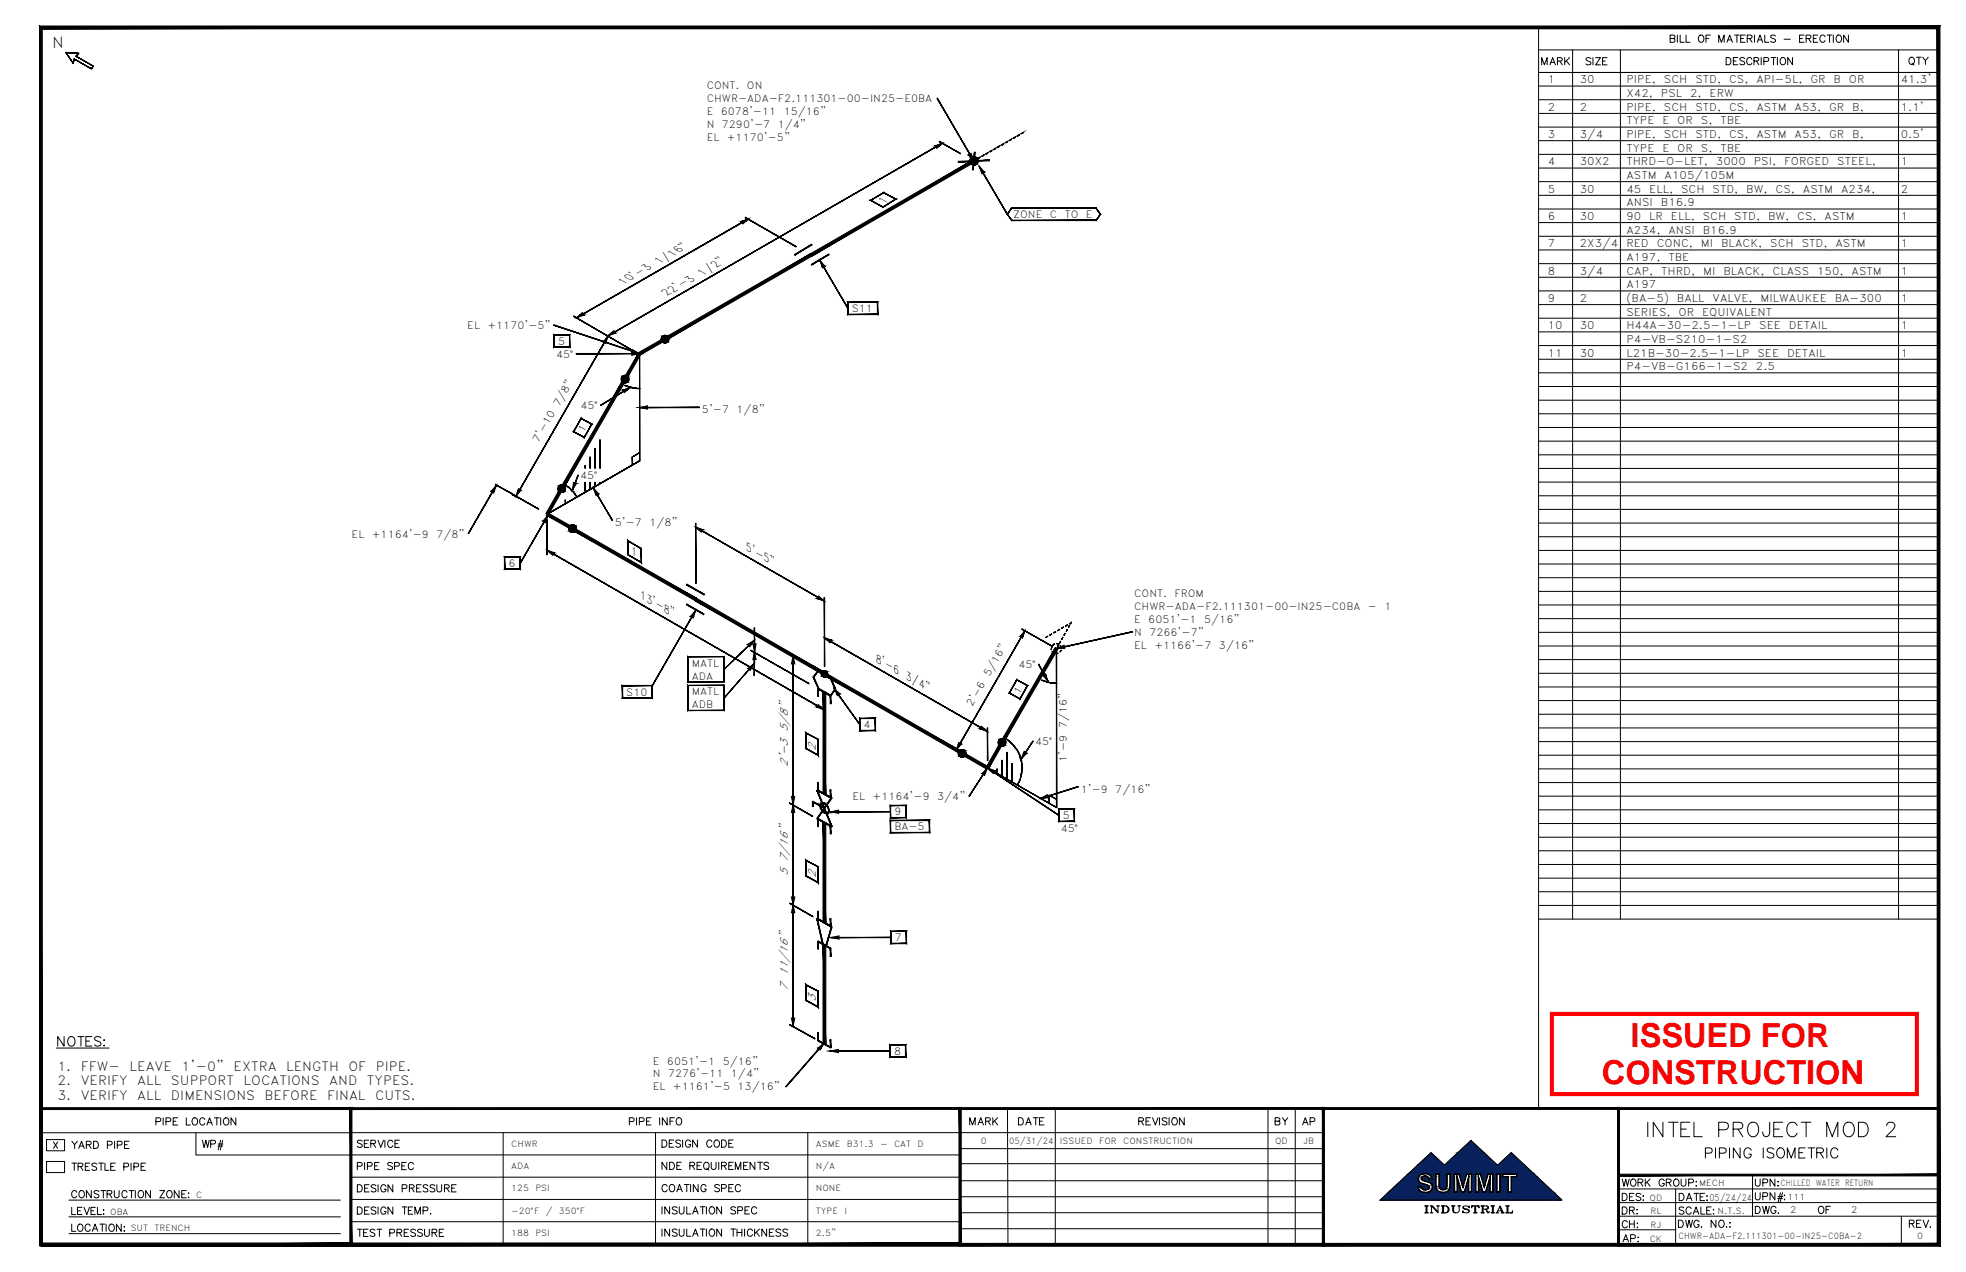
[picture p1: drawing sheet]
<svg xmlns="http://www.w3.org/2000/svg" width="864mm" height="559mm" viewBox="0 0 864 559" stroke-linecap="round" stroke-linejoin="round" font-family="sans-serif">
<defs><g id="words">
<g font-size="14.5" fill="#f00">
<text x="716.3" y="459.8">ISSUED FOR</text>
<text x="703.7" y="476.2">CONSTRUCTION</text>
</g>
<text font-size="6.7" x="22.9" y="21.1">N</text>
<g font-size="5.6">
<text x="25.2" y="470.5">1.</text>
<text x="35.4" y="470.5">FFW-</text>
<text x="56.9" y="470.5">LEAVE</text>
<text x="79.8" y="470.5">1'-0&quot;</text>
<text x="102.6" y="470.5">EXTRA</text>
<text x="125.7" y="470.5">LENGTH</text>
<text x="153" y="470.5">OF</text>
<text x="165.1" y="470.5">PIPE.</text>
<text x="25.2" y="476.8">2.</text>
<text x="35.4" y="476.8">VERIFY</text>
<text x="60.3" y="476.8">ALL</text>
<text x="75.1" y="476.8">SUPPORT</text>
<text x="107" y="476.8">LOCATIONS</text>
<text x="144.6" y="476.8">AND</text>
<text x="161.2" y="476.8">TYPES.</text>
<text x="25.2" y="483.2">3.</text>
<text x="35.4" y="483.2">VERIFY</text>
<text x="60.3" y="483.2">ALL</text>
<text x="75.1" y="483.2">DIMENSIONS</text>
<text x="116.3" y="483.2">BEFORE</text>
<text x="143.6" y="483.2">FINAL</text>
<text x="164.7" y="483.2">CUTS.</text>
</g>
<g font-size="5.1">
<text x="388.2" y="89.7" transform="rotate(-30 388.2 89.7)">1</text>
<text x="273.9" y="125.2" transform="rotate(-30 273.9 125.2)">10'-3 1/16&quot;</text>
<text x="292.9" y="130.2" transform="rotate(-30 292.9 130.2)">22'-3 1/2&quot;</text>
<text x="277.2" y="243.5" transform="rotate(30 277.2 243.5)">1</text>
<text x="327.7" y="241.6" transform="rotate(30 327.7 241.6)">5'-5&quot;</text>
<text x="281.3" y="262.8" transform="rotate(30 281.3 262.8)">13'-8&quot;</text>
<text x="384.7" y="290.7" transform="rotate(30 384.7 290.7)">8'-6 3/4&quot;</text>
<text x="358.4" y="329.7" transform="rotate(-90 358.4 329.7)">2</text>
<text x="346" y="336.9" transform="rotate(-90 346 336.9)">2'-3 5/8&quot;</text>
<text x="346" y="384.9" transform="rotate(-90 346 384.9)">5 7/16&quot;</text>
<text x="358.4" y="385.7" transform="rotate(-90 358.4 385.7)">2</text>
<text x="346" y="435.2" transform="rotate(-90 346 435.2)">7 11/16&quot;</text>
<text x="358.4" y="440.4" transform="rotate(-90 358.4 440.4)">3</text>
</g>
<g font-size="4.7">
<text x="679.9" y="36.7">1</text>
<text x="693.9" y="36.7">30</text>
<text x="714.4" y="36.7">PIPE,</text>
<text x="730.9" y="36.7">SCH</text>
<text x="744.7" y="36.7">STD,</text>
<text x="759.5" y="36.7">CS,</text>
<text x="771.5" y="36.7">API-5L,</text>
<text x="795.3" y="36.7">GR</text>
<text x="805.5" y="36.7">B</text>
<text x="812.2" y="36.7">OR</text>
<text x="834.9" y="36.7">41.3'</text>
<text x="714.4" y="42.7">X42,</text>
<text x="729.6" y="42.7">PSL</text>
<text x="742.4" y="42.7">2,</text>
<text x="751" y="42.7">ERW</text>
<text x="679.9" y="48.7">2</text>
<text x="693.9" y="48.7">2</text>
<text x="714.4" y="48.7">PIPE,</text>
<text x="730.9" y="48.7">SCH</text>
<text x="744.7" y="48.7">STD,</text>
<text x="759.5" y="48.7">CS,</text>
<text x="771.5" y="48.7">ASTM</text>
<text x="788.3" y="48.7">A53,</text>
<text x="803.5" y="48.7">GR</text>
<text x="813.7" y="48.7">B,</text>
<text x="834.9" y="48.7">1.1'</text>
<text x="714.4" y="54.7">TYPE</text>
<text x="730.2" y="54.7">E</text>
<text x="736.8" y="54.7">OR</text>
<text x="747.2" y="54.7">S,</text>
<text x="755.7" y="54.7">TBE</text>
<text x="679.9" y="60.7">3</text>
<text x="693.9" y="60.7">3/4</text>
<text x="714.4" y="60.7">PIPE,</text>
<text x="730.9" y="60.7">SCH</text>
<text x="744.7" y="60.7">STD,</text>
<text x="759.5" y="60.7">CS,</text>
<text x="771.5" y="60.7">ASTM</text>
<text x="788.3" y="60.7">A53,</text>
<text x="803.5" y="60.7">GR</text>
<text x="813.7" y="60.7">B,</text>
<text x="834.9" y="60.7">0.5'</text>
<text x="714.4" y="66.7">TYPE</text>
<text x="730.2" y="66.7">E</text>
<text x="736.8" y="66.7">OR</text>
<text x="747.2" y="66.7">S,</text>
<text x="755.7" y="66.7">TBE</text>
<text x="679.9" y="72.7">4</text>
<text x="693.9" y="72.7">30X2</text>
<text x="714.4" y="72.7">THRD-O-LET,</text>
<text x="753.7" y="72.7">3000</text>
<text x="770.3" y="72.7">PSI,</text>
<text x="783.7" y="72.7">FORGED</text>
<text x="807.1" y="72.7">STEEL,</text>
<text x="834.9" y="72.7">1</text>
<text x="714.4" y="78.7">ASTM</text>
<text x="731.2" y="78.7">A105/105M</text>
<text x="679.9" y="84.7">5</text>
<text x="693.9" y="84.7">30</text>
<text x="714.4" y="84.7">45</text>
<text x="724.5" y="84.7">ELL,</text>
<text x="738.5" y="84.7">SCH</text>
<text x="752.3" y="84.7">STD,</text>
<text x="767.1" y="84.7">BW,</text>
<text x="779.9" y="84.7">CS,</text>
<text x="791.9" y="84.7">ASTM</text>
<text x="808.7" y="84.7">A234,</text>
<text x="834.9" y="84.7">2</text>
<text x="714.4" y="90.7">ANSI</text>
<text x="729.6" y="90.7">B16.9</text>
<text x="679.9" y="96.6">6</text>
<text x="693.9" y="96.6">30</text>
<text x="714.4" y="96.6">90</text>
<text x="724.5" y="96.6">LR</text>
<text x="734" y="96.6">ELL,</text>
<text x="748" y="96.6">SCH</text>
<text x="761.8" y="96.6">STD,</text>
<text x="776.6" y="96.6">BW,</text>
<text x="789.5" y="96.6">CS,</text>
<text x="801.5" y="96.6">ASTM</text>
<text x="834.9" y="96.6">1</text>
<text x="714.4" y="102.7">A234,</text>
<text x="732.9" y="102.7">ANSI</text>
<text x="748" y="102.7">B16.9</text>
<text x="679.9" y="108.7">7</text>
<text x="693.9" y="108.7">2X3/4</text>
<text x="714.4" y="108.7">RED</text>
<text x="727.7" y="108.7">CONC,</text>
<text x="747.2" y="108.7">MI</text>
<text x="756" y="108.7">BLACK,</text>
<text x="777.6" y="108.7">SCH</text>
<text x="791.4" y="108.7">STD,</text>
<text x="806.2" y="108.7">ASTM</text>
<text x="834.9" y="108.7">1</text>
<text x="714.4" y="114.7">A197,</text>
<text x="732.9" y="114.7">TBE</text>
<text x="679.9" y="120.6">8</text>
<text x="693.9" y="120.6">3/4</text>
<text x="714.4" y="120.6">CAP,</text>
<text x="729.7" y="120.6">THRD,</text>
<text x="748.2" y="120.6">MI</text>
<text x="757.1" y="120.6">BLACK,</text>
<text x="778.6" y="120.6">CLASS</text>
<text x="798.2" y="120.6">150,</text>
<text x="813.3" y="120.6">ASTM</text>
<text x="834.9" y="120.6">1</text>
<text x="714.4" y="126.7">A197</text>
<text x="679.9" y="132.7">9</text>
<text x="693.9" y="132.7">2</text>
<text x="714.4" y="132.7">(BA-5)</text>
<text x="736.6" y="132.7">BALL</text>
<text x="752.3" y="132.7">VALVE,</text>
<text x="773.3" y="132.7">MILWAUKEE</text>
<text x="805.9" y="132.7">BA-300</text>
<text x="834.9" y="132.7">1</text>
<text x="714.4" y="138.6">SERIES,</text>
<text x="737.3" y="138.6">OR</text>
<text x="747.7" y="138.6">EQUIVALENT</text>
<text x="679.9" y="144.7">10</text>
<text x="693.9" y="144.7">30</text>
<text x="714.4" y="144.7">H44A-30-2.5-1-LP</text>
<text x="772.8" y="144.7">SEE</text>
<text x="785.8" y="144.7">DETAIL</text>
<text x="834.9" y="144.7">1</text>
<text x="714.4" y="150.7">P4-VB-S210-1-S2</text>
<text x="679.9" y="156.7">11</text>
<text x="693.9" y="156.7">30</text>
<text x="714.4" y="156.7">L21B-30-2.5-1-LP</text>
<text x="772" y="156.7">SEE</text>
<text x="785" y="156.7">DETAIL</text>
<text x="834.9" y="156.7">1</text>
<text x="714.4" y="162.6">P4-VB-G166-1-S2</text>
<text x="771.3" y="162.6">2.5</text>
</g>
<g font-size="4.4">
<text x="310.4" y="39.3">CONT.</text>
<text x="328.1" y="39.3">ON</text>
<text x="310.4" y="45">CHWR-ADA-F2.111301-00-IN25-E0BA</text>
<text x="310.4" y="50.6">E</text>
<text x="316.6" y="50.6">6078'-11</text>
<text x="344.2" y="50.6">15/16&quot;</text>
<text x="310.4" y="56.3">N</text>
<text x="317.1" y="56.3">7290'-7</text>
<text x="341.6" y="56.3">1/4&quot;</text>
<text x="310.4" y="61.8">EL</text>
<text x="319.3" y="61.8">+1170'-5&quot;</text>
<text x="445.1" y="95.9">ZONE</text>
<text x="461.2" y="95.9">C</text>
<text x="467.7" y="95.9">TO</text>
<text x="477" y="95.9">E</text>
<text x="374.1" y="137.2">S11</text>
<text x="205.3" y="144.6">EL</text>
<text x="214.1" y="144.6">+1170'-5&quot;</text>
<text x="245.2" y="151.5">5</text>
<text x="244.3" y="157.1">45°</text>
<text x="245.7" y="178.7" transform="rotate(-60 245.7 178.7)">7/8&quot;</text>
<text x="254.9" y="179.7">45°</text>
<text x="308.4" y="181.7">5'-7</text>
<text x="323.6" y="181.7">1/8&quot;</text>
<text x="256.5" y="190.4" transform="rotate(-60 256.5 190.4)">1</text>
<text x="236.6" y="194.6" transform="rotate(-60 236.6 194.6)">7'-10</text>
<text x="254.8" y="210.6">45°</text>
<text x="270" y="231.3">5'-7</text>
<text x="285.2" y="231.3">1/8&quot;</text>
<text x="154.5" y="236.1">EL</text>
<text x="163.3" y="236.1">+1164'-9</text>
<text x="191.7" y="236.1">7/8&quot;</text>
<text x="223.4" y="249">6</text>
<text x="498.2" y="262.5">CONT.</text>
<text x="515.9" y="262.5">FROM</text>
<text x="498.2" y="268.1">CHWR-ADA-F2.111301-00-IN25-C0BA</text>
<text x="600.9" y="268.1">-</text>
<text x="608.2" y="268.1">1</text>
<text x="498.2" y="273.8">E</text>
<text x="504.4" y="273.8">6051'-1</text>
<text x="528.9" y="273.8">5/16&quot;</text>
<text x="498.2" y="279.4">N</text>
<text x="504.9" y="279.4">7266'-7&quot;</text>
<text x="498.2" y="285">EL</text>
<text x="507.1" y="285">+1166'-7</text>
<text x="535.4" y="285">3/16&quot;</text>
<text x="303.9" y="292.9">MATL</text>
<text x="447.3" y="293.5">45°</text>
<text x="303.9" y="298.5">ADA</text>
<text x="434.7" y="297.6" transform="rotate(-60 434.7 297.6)">5/16&quot;</text>
<text x="275.1" y="305.6">S10</text>
<text x="303.9" y="305.4">MATL</text>
<text x="447.8" y="305.1" transform="rotate(-61 447.8 305.1)">1</text>
<text x="303.9" y="311.1">ADB</text>
<text x="427.1" y="310.8" transform="rotate(-60 427.1 310.8)">2'-6</text>
<text x="379.3" y="320">4</text>
<text x="468.6" y="319.7" transform="rotate(-90 468.6 319.7)">7/16&quot;</text>
<text x="454.7" y="327.4">45°</text>
<text x="468.6" y="334.9" transform="rotate(-90 468.6 334.9)">1'-9</text>
<text x="374.4" y="351.5">EL</text>
<text x="383.3" y="351.5">+1164'-9</text>
<text x="411.7" y="351.5">3/4&quot;</text>
<text x="474.7" y="348.2">1'-9</text>
<text x="489.9" y="348.2">7/16&quot;</text>
<text x="392.9" y="358.2">9</text>
<text x="466.9" y="359.8">5</text>
<text x="392.9" y="364.7">BA-5</text>
<text x="465.9" y="365.3">45°</text>
<text x="393.1" y="413.6">7</text>
<text x="286.8" y="467.7">E</text>
<text x="293" y="467.7">6051'-1</text>
<text x="317.5" y="467.7">5/16&quot;</text>
<text x="392.7" y="463.3">8</text>
<text x="286.8" y="473.3">N</text>
<text x="293.4" y="473.3">7276'-11</text>
<text x="321" y="473.3">1/4&quot;</text>
<text x="286.8" y="479">EL</text>
<text x="295.6" y="479">+1161'-5</text>
<text x="324" y="479">13/16&quot;</text>
</g>
<g font-size="4">
<text x="750.9" y="527.4">05/24/24</text>
<text x="786.4" y="533">2</text>
<text x="813.1" y="533">2</text>
</g>
<g font-size="3.7">
<text x="224.6" y="503.9">CHWR</text>
<text x="358.4" y="503.8">ASME</text>
<text x="372" y="503.8">B31.3</text>
<text x="386.6" y="503.8">-</text>
<text x="392.7" y="503.8">CAT</text>
<text x="403.1" y="503.8">D</text>
<text x="430.8" y="502.7">0</text>
<text x="443.2" y="502.5">05/31/24</text>
<text x="465.5" y="502.7">ISSUED</text>
<text x="482.8" y="502.7">FOR</text>
<text x="493.4" y="502.7">CONSTRUCTION</text>
<text x="560.1" y="502.6">QD</text>
<text x="572.5" y="502.7">JB</text>
<text x="224.6" y="513.6">ADA</text>
<text x="358.4" y="513.6">N/A</text>
<text x="746.4" y="521.1">MECH</text>
<text x="782.2" y="521.1">CHILLED WATER RETURN</text>
<text x="86.1" y="526.2">C</text>
<text x="224.6" y="523.4">125</text>
<text x="235.2" y="523.4">PSI</text>
<text x="358.4" y="523.4">NONE</text>
<text x="724.6" y="527.4">QD</text>
<text x="785.2" y="527.1">111</text>
<text x="48.4" y="533.6">OBA</text>
<text x="224.6" y="533.2">-20°F</text>
<text x="239.7" y="533.2">/</text>
<text x="245.5" y="533.2">350°F</text>
<text x="358.4" y="533.1">TYPE</text>
<text x="370.9" y="533.1">I</text>
<text x="725" y="533.4">RL</text>
<text x="754.5" y="533.4">N.T.S.</text>
<text x="725" y="539.4">RJ</text>
<text x="57.4" y="540.9">SUT</text>
<text x="67.9" y="540.9">TRENCH</text>
<text x="224.6" y="543">188</text>
<text x="235.2" y="543">PSI</text>
<text x="358.4" y="542.9">2.5&quot;</text>
<text x="724.7" y="545.6">CK</text>
<text x="737.3" y="544.4">CHWR-ADA-F2.111301-00-IN25-C0BA-2</text>
<text x="842.1" y="544.4">0</text>
</g>
</g></defs>
<!-- layer: ISO-TEXT -->
<g fill="#000" stroke="#000" stroke-width=".44">
<path d="M464.2 284.9l3.2-1.5 .3 1.5z"/>
<path d="M411.6 43.2l16.2 27.5zM411.6 43.2l16.2 27.5z"/>
<path d="M425.4 68.1l1.2-.7 .2 .7zM425.4 68.1l2.3 2.6-.9-2.6z"/>
<path d="M430.1 73l2.4 2.6h-1.4zM431.1 75.6l.2 .8 1.2-.8z"/>
<path d="M382.3 88l5.5 3.1zM382.3 88l5.5 2.9zM382.3 88l5.9-3.5zM382.7 88l5.5-3.5 .1 .3zM388.2 84.5l5.5 3zM388.3 84.8l5.4 2.7zM387.8 91.1l5.9-3.6zM387.8 90.9l5.5-3.4z"/>
<path d="M430.1 73.1l12.5 21zM430.1 73.1l12.5 21z"/>
<path d="M442.4 94.1l1.9 2.8zM442.4 94.1l2 2.6zM444.3 91.4l-1.9 2.7zM444.3 91.4l-1.7 2.7zM444.3 91.4h37.2zM444.4 91.5l37.1-.1zM481.5 91.4l2 2.8zM481.5 91.5l2 2.7zM483.2 94.2l-1.7 2.7 2-2.7zM483.2 94.2l-1.7 2.7zM444.3 96.9h37.2zM444.4 96.7h37.1l-37.2 .2z"/>
<path d="M360.1 114.3l2.4 2.7h-1.5zM361 117l.3 .7 1.2-.7z"/>
<path d="M360 114.4l12.5 21.1zM360 114.4l12.5 21.1z"/>
<path d="M372.4 132.7v5.5zM372.4 132.7l.2 5.3zM372.4 132.7h13.2zM372.6 132.8l13-.1zM385.4 132.8l.2 5.4v-5.5zM385.4 132.8l.2 5.4zM372.4 138.2h13.2zM372.6 138h12.8l-13 .2z"/>
<path d="M243.3 142.7l37.7 12.6zM243.2 142.9l37.8 12.4-.1 .2z"/>
<path d="M243.3 147v5.6zM243.3 147l.2 5.4zM243.3 147h7zM243.5 147.2l6.8-.2zM250.3 147v5.6zM250.1 147.2l.2 5.4zM243.3 152.6h7zM243.5 152.4h6.6l-6.8 .2z"/>
<path d="M253.1 155.3h27.9zM253.1 155.5l27.9-.2z"/>
<path d="M277.5 154.6l3.5 .8h-3.5zM277.5 155.4v.7l3.5-.7z"/>
<path d="M277.9 153.6l2.3 1.3h-2.7zM277.5 154.9l3.5 .5-.8-.5z"/>
<path d="M263.8 177.9l13.1-7.8zM263.9 178.1l13-8z"/>
<path d="M273.6 171.3l3.3-1.1-1.3 1.1zM273.6 171.3l.7 1.2 1.3-1.2z"/>
<path d="M251.8 189.6l4.8 2.7zM251.8 189.6l4.8 2.5zM255.3 183.6l-3.5 6zM255.3 183.6l-3.2 6zM255.3 183.6l4.8 2.8zM255.4 183.9l4.7 2.5zM259.8 186.4l-3.2 5.9 3.5-5.9zM259.8 186.4l-3.2 5.9z"/>
<path d="M218.1 213.2l-1 2.6h-1.4zM215.7 215.8l1.2 .8 .2-.8z"/>
<path d="M252 211.9l1.3 .4h-1.4zM251.9 212.3l-.5 3.1 1.9-3.1z"/>
<path d="M253.9 208.7l-2.4 6.7zM253.9 208.7l-2.4 6.7z"/>
<path d="M217.9 213.2l-12.3 21.2zM217.9 213.2l.2 .1-12.3 21.1z"/>
<path d="M240.8 226.3l-.9 2.6h-1.4zM238.5 228.9l1.1 .7 .3-.7z"/>
<path d="M221.6 244.6v5.5zM221.6 244.6l.2 5.3zM221.6 244.6h7zM221.8 244.8l6.8-.2zM228.6 244.6v5.5zM228.4 244.8l.2 5.3zM221.6 250.1h7zM221.6 250.1l6.8-.2z"/>
<path d="M240.7 226.2l-12.3 21.2zM240.7 226.2l-12.1 21.3z"/>
<path d="M275.8 237.4v6.3zM275.8 237.4l.2 6.2zM275.8 237.4l6 3.6zM276 237.7l5.8 3.3zM281.6 241.1l.2 6.2zM281.6 241.1l.2 6.2zM275.8 243.7l6 3.6zM275.8 243.7l5.8 3.3z"/>
<path d="M305.6 268.2l-.9 2.6h-1.4zM303.3 270.8l1.2 .7 .2-.7z"/>
<path d="M464.3 284.9l33.1-7.4zM464.2 284.7l33.2-7.2z"/>
<path d="M456.2 291.8l4.2 7.5zM456.2 291.8l4.2 7.5z"/>
<path d="M458 296.6l1.3-.6 .2 .6zM458 296.6l2.3 2.7-.8-2.7z"/>
<path d="M273.3 301.1v5.6zM273.3 301.1l.2 5.4zM273.3 301.1h13.3zM273.5 301.3l13.1-.2zM286.6 301.1v5.6zM286.4 301.3l.2 5.4zM273.3 306.7h13.3zM273.3 306.7l13.1-.2z"/>
<path d="M305.5 268.1l-19.1 33.1zM305.5 268.1l-18.9 33.2z"/>
<path d="M366.4 302.4l2.6 2.4h-1.5zM367.5 304.8l.3 .8 1.2-.8z"/>
<path d="M366.3 302.5l11.4 15.8zM366.3 302.5l11.4 15.8z"/>
<path d="M443.2 304.5l4.9 2.7zM443.2 304.5l4.8 2.4zM446.7 298.5l-3.5 6zM446.7 298.5l-3.2 5.9zM446.7 298.5l4.8 2.7zM446.7 298.7l4.8 2.5zM451.2 301.3l-3.1 5.9 3.4-6zM451.2 301.3l-3.1 5.9z"/>
<path d="M353.9 328.8l5.6 3.2-.2-.4zM353.9 328.8l5.4 2.8zM353.9 321.8v7zM353.9 321.8l.3 6.9zM353.9 321.8l5.6 3zM354.2 322.2l5.3 2.6zM359.3 324.9l.2 7.1zM359.3 324.9l.2 7.1z"/>
<path d="M377.6 315.5v5.6zM377.6 315.5l.2 5.3zM377.6 315.5h7zM377.8 315.7l6.8-.2zM384.4 315.7l.2 5.4v-5.6zM384.4 315.7l.2 5.4zM377.6 321.1h7zM377.8 320.8h6.6l-6.8 .3z"/>
<path d="M433.8 337.4l3.3 1.2h-2zM435.1 338.6l1.1 1.2 .9-1.2z"/>
<path d="M433.8 337.4l-1 2.4h-1.5zM431.3 339.8l1.2 .9 .3-.9z"/>
<path d="M449.9 330.1l1.2 .9h-1.6zM449.5 331l-.9 2.4 2.5-2.4z"/>
<path d="M453.7 325.5l-5.1 8zM453.7 325.5l-5.2 7.9z"/>
<path d="M364.9 356.6l3.5-.7v.7zM364.9 356.6l3.5 .7v-.7z"/>
<path d="M391.1 353.8v5.5zM391.1 353.8l.1 5.3zM391.1 353.8h7zM391.2 353.9l6.9-.1zM398.1 353.8v5.5zM397.9 353.9l.2 5.4zM391.1 359.3h7zM391.2 359.1h6.7l-6.8 .2z"/>
<path d="M364.9 356.7l26.3-.2zM364.9 356.5h26.3z"/>
<path d="M433.7 337.3l-8.1 12.5zM433.7 337.3l-8 12.5z"/>
<path d="M433.7 337.4l31.5 20.7zM433.8 337.3l31.4 20.8z"/>
<path d="M391.1 360.3v5.5zM391.1 360.3l.1 5.4zM391.1 360.3h17.3zM391.2 360.5l17.2-.2zM408.4 360.3v5.5zM408.2 360.5l.2 5.3zM391.1 365.8h17.3zM391.1 365.8l17.1-.1z"/>
<path d="M465 355.3v5.6zM465 355.3l.2 5.4zM465 355.3h7zM465.2 355.6l6.8-.3zM472 355.3v5.6zM471.8 355.6l.2 5.3zM465 360.9h7zM465 360.9l6.8-.2z"/>
<path d="M353.9 384.8l5.6 3.2-.2-.4zM353.9 384.8l5.4 2.8zM353.9 377.8v7zM353.9 377.8l.3 6.9zM353.9 377.8l5.6 3zM354.2 378.1l5.3 2.7zM359.3 380.9l.2 7.1zM359.3 380.9l.2 7.1z"/>
<path d="M365.1 411.9l3.5-.8v.8zM365.1 411.9l3.5 .7v-.7z"/>
<path d="M391.2 409v5.6zM391.2 409l.2 5.4zM391.2 409h7zM391.4 409.2l6.8-.2zM398 409.2l.2 5.4v-5.6zM398 409.2l.2 5.4zM391.2 414.6h7zM391.4 414.4h6.6l-6.8 .2z"/>
<path d="M365 411.9l26.3-.1zM365 411.8h26.3z"/>
<path d="M353.9 439.5l5.6 3.1zM353.9 439.5l5.4 2.8zM353.9 432.4v7.1zM353.9 432.4l.3 6.9zM353.9 432.4l5.6 3zM354.2 432.8l5.3 2.6zM359.3 435.6l.2 7zM359.3 435.6l.2 7z"/>
<path d="M359.3 460.4l2.7-2.1-1.2 2.1zM359.3 460.4l1 .9 .5-.9z"/>
<path d="M361.9 458.2l-16.8 19.2zM361.9 458.2l-16.6 19.3z"/>
<path d="M364.8 461.7l3.5-.7v.7zM364.8 461.7l3.5 .7v-.7z"/>
<path d="M390.9 458.9v5.5zM390.9 458.9l.2 5.3zM390.9 458.9h7zM391.1 459.1l6.8-.2zM397.7 459.1l.2 5.3v-5.5zM397.7 459.1l.2 5.3zM390.9 464.4h7zM390.9 464.4l6.8-.2z"/>
<path d="M364.8 461.9l26.2-.3zM364.8 461.6h26.2z"/>
</g>
<!-- layer: 0 -->
<g fill="#000" stroke="#000" stroke-width=".44">
<path d="M29 23l5.6 .4zM29 23.1l5.6 .3z"/>
<path d="M28.9 23.1l3.3 4.8zM29 23l3.2 4.9z"/>
<path d="M32.5 25.9l-.3 2zM32.5 25.9l-.3 2z"/>
<path d="M33.4 24.6l7.6 4.4zM33.4 24.7l7.5 4.4z"/>
<path d="M34.5 23.5l-1.1 1.2zM33.3 24.6l1.2-1.1z"/>
<path d="M32.6 25.9l7.5 4.4zM32.6 25.8l7.6 4.4z"/>
<path d="M40.9 29l-.7 1.3zM40.9 29l-.7 1.3z"/>
<path d="M17.6 486.6l.8 .8 136.1-.8zM18.4 487.4l136.1-.8-.7 .8zM154.5 486.6l-.7 .8 .7 59.5zM153.8 487.4l.7 59.5-.7-.8zM17.6 546.9h136.9l-.7-.8zM17.6 546.9l.8-.8h135.4zM17.6 486.6v60.3l.8-.8zM17.6 486.6l.8 .8v58.7z"/>
<path d="M153.8 486.6l.7 .8 267.6-.8zM154.5 487.4l267.6-.8-.8 .8zM422.1 486.6l-.8 .8 .8 59.4zM421.3 487.4l.8 59.4-.8-.7zM153.8 546.9l268.3-.1-.8-.7zM154.5 546.1h266.8l-267.5 .8zM153.8 486.6v60.3l.7-.8zM153.8 486.6l.7 .8v58.7z"/>
<path d="M421.3 486.6l.8 .8 159.6-.8zM422.1 487.4l159.6-.8-.8 .8zM581.7 486.6l-.8 .8 .8 59.8zM580.9 487.4l.8 59.8-.8-.8zM421.3 547.2h160.4l-.8-.8zM421.3 547.2l.8-.8h158.8zM421.3 486.6v60.6l.8-.8zM421.3 486.6l.8 .8v59z"/>
<path d="M580.9 486.6l.8 .8 129.7-.8zM581.7 487.4l129.7-.8-.8 .8zM711.4 486.6l-.8 .8 .8 59.8zM710.6 487.4l.8 59.8-.8-.8zM580.9 547.2h130.5l-.8-.8zM580.9 547.2l.8-.8h128.9zM580.9 486.6v60.6l.8-.8zM580.9 486.6l.8 .8v59z"/>
<path d="M711 515.8v.8l140.6-.8zM711 516.6l140.6-.8v.8z"/>
<path d="M17.6 11.7v535.5l.7-.7zM17.6 11.7l.7 .7v534.1zM17.6 11.7l.7 .7 833.6-.7zM18.3 12.4l833.6-.7-.7 .7zM851.9 11.7l-.7 .7 .7 534.8zM851.2 12.4l.7 534.8-.7-.7zM17.6 547.2h834.3l-.7-.7zM17.6 547.2l.7-.7h832.9z"/>
<path d="M711.4 546.4l-.8 .8 140.6-.8zM710.6 547.2l140.6-.8 .8 .8zM851.2 487.4v59l.8 .8zM851.2 487.4l.8-.8v60.6zM711.4 487.4h139.8l.8-.8zM710.6 486.6h141.4l-140.6 .8zM710.6 486.6l.8 59.8v-59zM710.6 486.6l.8 59.8-.8 .8z"/>
</g>
<!-- layer: DIM-LINES -->
<g fill="#000" stroke="#000" stroke-width=".44">
<path d="M330.7 282.8h1.4l-.7 3.5zM331.4 286.3l.7 3.5h-1.4zM348.4 288.2l.7 3.5h-1.5zM347.6 350h1.5l-.7 3.4zM348.4 353.4l.7 3.5h-1.5zM347.6 394h1.5l-.7 3.5zM348.4 397.5l.7 3.5h-1.5zM347.6 447.3h1.5l-.7 3.4z"/>
<path d="M410.7 64.1l3.4-1.2-1.4 1.2zM410.7 64.1l.8 1.1 1.2-1.1z"/>
<path d="M267.1 147.6l146.9-84.8zM267 147.4l147-84.6z"/>
<path d="M412.6 62.2l9.3 5.4zM412.7 62.1l9.2 5.3z"/>
<path d="M325.6 97.2l3.4-1.1-1.3 1.1zM325.6 97.2l.7 1.2 1.4-1.2z"/>
<path d="M253.3 139.7l75.7-43.5-.1-.2zM253.2 139.5l75.7-43.5z"/>
<path d="M327.3 95.6l22.5 12.7zM327.4 95.4l22.4 12.9z"/>
<path d="M254.6 138.4l1.3-1.2 .7 1.2zM253.3 139.6l3.3-1.2h-2z"/>
<path d="M267.2 147.5l-.9 2.7h-1.4zM264.9 150.2l1.1 .7 .3-.7z"/>
<path d="M267.1 147.5l-40.4 70.6zM267.1 147.5l-40.6 70.5z"/>
<path d="M268.4 146.4l1.3-1.2 .7 1.2zM267 147.5l3.4-1.1h-2z"/>
<path d="M251.9 138.9l27 15.8zM252 138.8l27 15.8z"/>
<path d="M274.5 169.2l1.3 .4zM274.4 169.4l1.3 .4zM275.8 169.6l1.1 .5zM275.7 169.8l1.2 .3v.2z"/>
<path d="M276.9 170.1l1.3 .2zM276.9 170.3h1.3z"/>
<path d="M278.2 170.3l1.3 .2zM278.2 170.6l1.3-.1zM279.5 170.5l1.3 .1zM279.5 170.7l1.3-.1z"/>
<path d="M281 179l3.4-.7v.7zM281 179l3.4 .7v-.7z"/>
<path d="M281 179.1l26.2-.2zM281 178.9h26.2z"/>
<path d="M217.6 212.7l7.4 4.2zM217.6 212.9l7.4 4.2zM225 216.9l11.6 6.7zM225 217.1l11.6 6.5v.2z"/>
<path d="M227.8 214.7l1.1 .7h-1.4zM227.5 215.4l-.9 2.6 2.3-2.6z"/>
<path d="M225.1 217.4l2.9 1.6 .1-.2zM225.2 217.2l2.9 1.6z"/>
<path d="M248.9 213.6l1.2 .6zM249 213.4l1.1 .8zM247.9 212.9l1 .7zM247.9 212.7l1.1 .7z"/>
<path d="M250 214.3l1 .9zM250 214.3l1 .9z"/>
<path d="M251.9 216.2l.9 1.1zM251.9 216.2l.9 1.1zM250.9 215.3l1.2 .8zM251 215.2l1.1 .9-1.2-.8z"/>
<path d="M252.6 217.3l.9 .9zM252.6 217.3l.9 .9z"/>
<path d="M260.6 214.4l2.4 2.6h-1.4zM261.6 217l.2 .7 1.2-.7z"/>
<path d="M240.1 228.2l.2 15.5zM240.1 228.2l.2 15.5z"/>
<path d="M260.6 214.4l8.4 14.2zM260.6 214.4l8.4 14.2z"/>
<path d="M305.5 231.5l3.3 1.2h-2zM306.8 232.7l1.3 1.1 .7-1.1z"/>
<path d="M240.2 241.6l3.3 1.2h-2zM241.5 242.8l1.3 1.2 .7-1.2z"/>
<path d="M305.5 229.9l.2 26.4zM305.5 229.9l.2 26.4z"/>
<path d="M331.3 275.8l.2 10.5zM331.3 275.8l.2 10.5z"/>
<path d="M359.5 261.8l1.3 1.2h-2zM358.8 263l3.4 1.1-1.4-1.1z"/>
<path d="M305.4 231.6l56.7 32.6zM305.5 231.4l56.7 32.6z"/>
<path d="M450.3 277l-.9 2.6h-1.4zM448 279.6l1.2 .8 .2-.8z"/>
<path d="M450.2 277l-30.1 52.6zM450.2 277l-30.1 52.6z"/>
<path d="M331.3 286.3l.1 10.5zM331.3 286.3l-.1 10.5z"/>
<path d="M348.3 288.2l.2 65.2zM348.3 288.2l.2 65.2z"/>
<path d="M346.9 287.5l2.9 1.6zM347 287.4l2.9 1.6z"/>
<path d="M362 280.1l3.3 1.1h-2zM363.3 281.2l1.3 1.2 .7-1.2z"/>
<path d="M362.1 262.5l.1 30.3zM362.1 262.5l.1 30.3z"/>
<path d="M457.6 298.7l1.3 .4zM457.5 298.9l1.4 .4zM458.9 299.1l1.2 .5zM458.9 299.3l1.2 .3z"/>
<path d="M460 299.6l1.3 .2zM460 299.7l1.3 .1zM461.3 299.8l1.4 .2zM461.3 300h1.4zM462.7 300l1.3 .1zM462.6 300.2l1.4-.1z"/>
<path d="M448.8 276.4l13.4 7.7zM448.9 276.2l13.3 7.7z"/>
<path d="M329.8 285.8l25.5 14.6zM329.9 285.6l25.5 14.7z"/>
<path d="M359.4 309.5l1.3 1.1h-2zM358.7 310.6l3.3 1.2-1.3-1.2z"/>
<path d="M240.2 241.7l121.9 70zM240.3 241.6l121.8 70.1z"/>
<path d="M362.1 310.2l.1 3.5zM362.1 310.2l.1 3.5z"/>
<path d="M431.2 319.1l1.3 1.1h-2.1zM430.4 320.2l3.4 1.2-1.3-1.2z"/>
<path d="M421.2 326.2l1.1 .7h-1.4zM420.9 326.9l-.9 2.6 2.3-2.6z"/>
<path d="M418.5 328.9l2.9 1.6zM418.6 328.7l2.9 1.6-3-1.4z"/>
<path d="M433.7 319.8l.2 14.3zM433.7 319.8l.2 14.3z"/>
<path d="M361.9 280.2l71.8 41.3zM362.1 280l71.7 41.3z"/>
<path d="M441 324.2l1.3 .5zM441.1 324.1l1.2 .6z"/>
<path d="M442.1 324.8l1.2 .9zM442.3 324.7l1.1 .8z"/>
<path d="M445.2 327.5l.9 .9zM445.2 327.5l.9 .9zM444.2 326.5l1.1 .9zM444.2 326.5l1.1 .9zM443.3 325.7l1 .7zM443.3 325.7l1 .7z"/>
<path d="M445.9 328.5l1 .9zM446 328.4l.9 1z"/>
<path d="M447.3 330.7l.6 1.3 .2-.1zM447.3 330.7l.8 1.2zM446.7 329.6l.8 1zM446.7 329.6l.8 1z"/>
<path d="M447.9 332l.5 1.2zM447.9 332l.5 1.2z"/>
<path d="M448.8 338.5l-.2 1.3zM448.8 338.5v1.3zM448.9 337.2l-.1 1.3zM448.9 337.2v1.3zM448.8 335.9l.3 1.3zM448.8 335.9l.3 1.3zM448.6 334.4l.2 1.5zM448.6 334.4l.3 1.5z"/>
<path d="M448.2 333.3l.6 1.1zM448.2 333.3l.2-.1 .4 1.2z"/>
<path d="M348.3 353.4l.2 44.1zM348.3 353.4l.2 44.1z"/>
<path d="M346.8 352.8l10.2 5.8zM346.8 352.6l10.2 6z"/>
<path d="M447.5 343.5l-.4 1.3zM447.5 343.5l-.4 1.3zM448.1 342.3l-.5 1.3zM448.1 342.3l-.5 1.3z"/>
<path d="M448.4 341.1l-.2 1.3zM448.4 341.1l-.2 1.3zM448.6 339.8l-.1 1.3zM448.6 339.8l-.1 1.3z"/>
<path d="M457.8 350.4l2.2-1.3 .5 1.3zM457 350.8l3.5-.4h-2.7z"/>
<path d="M457 350.9l16.7-5.2zM456.9 350.7l16.7-5.2z"/>
<path d="M348.3 397.5l.2 53.2zM348.3 397.5l.2 53.2z"/>
<path d="M346.9 396.9l10.1 5.9zM347 396.7l10.1 5.9z"/>
<path d="M346.9 450.2l11 6.3 .1-.2zM347 450l11 6.3z"/>
</g>
<!-- layer: BACKING -->
<g fill="#000" stroke="#000" stroke-width=".44">
<path d="M261.3 197l.2 8.7zM261.3 197l.2 8.7z"/>
<path d="M263.5 193.2l.1 12.5zM263.5 193.2l.1 12.5z"/>
<path d="M248.3 219.6l.1 1.8zM248.3 219.6l.1 1.8z"/>
<path d="M257 211.9l.1 4zM257 211.9l.1 4z"/>
<path d="M257 204.5l.1 1.2zM257 204.5l.1 1.2z"/>
<path d="M259.2 211.9v3.2zM259.2 211.9v3.2z"/>
<path d="M259.2 200.7v5zM259.2 200.7v5z"/>
<path d="M261.3 211.9l.2 1.9zM261.3 211.9l.2 1.9z"/>
<path d="M263.5 211.9l.1 .6zM263.5 211.9l.1 .6z"/>
<path d="M277.7 200.7l.1 3.7zM277.7 200.7l.1 3.7z"/>
<path d="M277.7 200.7l3.2-1.9zM277.8 200.8l3.2-1.9z"/>
<path d="M280.9 155.4l.1 47.1zM280.9 155.4l.1 47.1z"/>
<path d="M240.3 225.8l40.6-23.4zM240.4 225.9l40.6-23.4z"/>
<path d="M240.3 225.8l40.6-23.4zM240.4 225.9l40.6-23.4z"/>
<path d="M302.1 288.4v11.2zM302.1 288.4l.1 11.1zM302.1 288.4h15.9zM302.2 288.5l15.8-.1zM318 288.4v11.2zM317.9 288.5l.1 11.1zM302.1 299.6h15.9zM302.1 299.6l15.8-.1z"/>
<path d="M318.1 294l13.3-12.8zM318.1 294l13.4-12.7z"/>
<path d="M328.5 293.7l2.8-2.2-1.3 2.2zM328.5 293.7l1 .9 .5-.9z"/>
<path d="M328.4 283.1l3-1.9-1.3 1.9zM328.4 283.1l1 1 .7-1z"/>
<path d="M464.1 284.9v69.9zM464.1 284.9v69.9z"/>
<path d="M464.1 284.9v69.9zM464.1 284.9v69.9z"/>
<path d="M302.1 301v11.2zM302.1 301l.1 11zM302.1 301h15.9zM302.2 301.2l15.8-.2zM318 301v11.2zM317.9 301.2l.1 11zM302.1 312.2h15.9zM302.2 312h15.7z"/>
<path d="M331.3 291.5l-13.2 15.1zM331.3 291.5l-13.2 15.1z"/>
<path d="M437.9 337.8l.1 2zM437.9 337.8l.1 2z"/>
<path d="M440.1 334l.1 7.1zM440.1 334l.1 7.1z"/>
<path d="M442.3 330.5l.1 11.8zM442.3 330.5l.1 11.8z"/>
<path d="M444.5 338.5l.1 3.8zM444.5 338.5l.1 3.8z"/>
<path d="M444.5 335.4l.1 5.1zM444.5 335.4l.1 5.1z"/>
<path d="M444.5 341.5l.1 1.9zM444.5 341.5l.1 1.9z"/>
<path d="M460.8 349.4l.2 3.6zM460.8 349.4l.2 3.6z"/>
<path d="M460.9 349.3l3.2 1.8zM460.9 349.4l3.2 1.8z"/>
<path d="M433.7 337.4l30.4 17.4zM433.7 337.4l30.4 17.3z"/>
</g>
<!-- layer: DIM-LINES -->
<path d="M280.8 170.7h.1M247.9 212.8h.1M463.9 300.2h.1M441 324.1h.1" fill="none" stroke="#000" stroke-width=".44"/>
<!-- layer: PIPE -->
<g fill="#000" stroke="#000" stroke-width=".44">
<path d="M447 59.8l.8-.7zM446.9 59.6l.9-.5z"/>
<path d="M448.7 58.8l.8-.6zM448.6 58.6l.9-.4z"/>
<path d="M356.9 112.4l71.3-41.2-.7-1.1zM356.2 111.3l71.3-41.2-70.6 42.3zM292.5 149.5l64.4-37.1-.7-1.1zM291.8 148.4l64.4-37.1-63.7 38.2zM281.3 155.9l11.2-6.4-.7-1.1zM280.6 154.8l11.2-6.4-10.5 7.5z"/>
<path d="M427.9 70.7l.8-.6zM427.8 70.6l.9-.5z"/>
<path d="M429.6 69.8l.8-.7zM429.5 69.6l.9-.5z"/>
<path d="M431.4 68.7l.7-.6zM431.2 68.6l.9-.5z"/>
<path d="M433.1 67.8l.8-.7zM433 67.6l.9-.5z"/>
<path d="M434.8 66.8l.8-.7zM434.7 66.6l.9-.5z"/>
<path d="M436.6 65.8l.7-.7zM436.5 65.6l.8-.5z"/>
<path d="M438.3 64.8l.8-.7zM438.2 64.6l.9-.5z"/>
<path d="M440.1 63.8l.7-.7zM439.9 63.6l.9-.5z"/>
<path d="M441.8 62.8l.8-.7zM441.7 62.6l.9-.5z"/>
<path d="M443.5 61.8l.8-.7zM443.4 61.6l.9-.5z"/>
<path d="M445.3 60.8l.7-.6zM445.1 60.6l.9-.4z"/>
<path d="M280.4 155.1l-5.3 11.8 6.4-11.2zM280.4 155.1l-5.3 11.8-1.1-.7zM274 166.2l-26.7 48.8 27.8-48.1zM274 166.2l-26.7 48.8-1.1-.7zM246.2 214.3l-5.3 11.8 6.4-11.1zM246.2 214.3l-5.3 11.8-1.1-.5z"/>
<path d="M240.7 225.3l-.7 1.1 11.9 5.3zM240 226.4l11.9 5.3-.7 1.1z"/>
<path d="M251.9 231.7l-.7 1.1 54.7 30zM251.2 232.8l54.7 30-.5 1.1zM305.9 262.8l-.5 1.1 57.1 31.6zM305.4 263.9l57.1 31.6-.7 1.1z"/>
<path d="M459.4 280.1l.8-.6zM459.4 280l.8-.5z"/>
<path d="M461.1 279.1l.9-.6zM461.1 279l.9-.5z"/>
<path d="M462.9 278l.8-.5zM462.8 278l.9-.5z"/>
<path d="M464.6 277.1l.9-.6zM464.6 277l.9-.5z"/>
<path d="M466.3 276.1l.9-.6zM466.3 276l.9-.5z"/>
<path d="M467.8 278.2l-.5 .9zM467.8 278.2l-.4 .9z"/>
<path d="M468.8 276.5l-.4 .9zM468.8 276.5l-.4 .9z"/>
<path d="M468.1 275.1l.9-.5zM468 275l.9-.5z"/>
<path d="M469.8 274.7l-.4 .9zM469.8 274.7l-.4 .9z"/>
<path d="M470.4 273.6v.3zM470.4 273.6v.3z"/>
<path d="M469.8 274.1l.6-.5zM469.8 274l.6-.4z"/>
<path d="M362.5 295.5l-.7 1.1 61.2 33.8zM361.8 296.6l61.2 33.8-.7 1.1zM423 330.4l-.7 1.1 11.7 5.3zM422.3 331.5l11.7 5.3-.5 1.1z"/>
<path d="M462 284.4l-.2 1zM462 284.4l-.2 1z"/>
<path d="M462.4 283.4l.7-.6zM463.1 282.8l-.6 .7z"/>
<path d="M462.1 286.3l.8 .6zM462.1 286.3l.8 .6z"/>
<path d="M464.1 282.7l1.1 .1zM464.1 282.8l1.1 .1z"/>
<path d="M464.9 283.4l-.4 1zM464.9 283.4l-.4 1z"/>
<path d="M464 287.3l.8-.3zM463.9 287.2l.8-.3z"/>
<path d="M465.9 281.7l-.5 .9zM465.9 281.7l-.4 .9z"/>
<path d="M465.7 283.6l.6 1zM465.7 283.6l.6 1z"/>
<path d="M466.2 285.6l-.5 .8zM466.2 285.6l-.5 .8z"/>
<path d="M466.9 280l-.6 .8zM466.9 280l-.5 .9z"/>
<path d="M439.6 325.8l-6.4 11.3 1.1 .6zM439.6 325.8l1.1 .7-6.4 11.2zM463.6 284.5l-24 41.3 1.1 .7zM463.6 284.5l1.1 .7-24 41.3z"/>
<path d="M361.5 304v44.7h1.3zM361.5 304h1.3v44.7z"/>
<path d="M361.5 361.2v44.1h1.3zM361.5 361.2h1.3v44.1z"/>
<path d="M361.5 415v43.6h1.3zM361.5 415h1.3v43.6z"/>
</g>
<!-- layer: FITTINGS -->
<g fill="#000" stroke="#000" stroke-width=".44">
<path d="M356.4 116.1l.1 .3 7.6-4.8zM356.5 116.4l7.6-4.8 .1 .3z"/>
<path d="M349.1 112.1l7.6-4.5-.1-.3zM349 111.8l7.6-4.5-7.5 4.8z"/>
<path d="M301.8 256.6l-.3 .3 8 4.2zM301.5 256.9l8 4.2-.3 .3z"/>
<path d="M301.5 265.6l7.6 4.5 .1-.3zM301.8 265.3l7.4 4.5-7.7-4.2z"/>
<path d="M359.4 294.6l-2.2 2.6 .3 .3zM359.4 294.6l.3 .2-2.2 2.7z"/>
<path d="M359.6 294.5l-.1 .3 2.7 1.1zM359.5 294.8l2.7 1.1-.1 .3z"/>
<path d="M362.2 295.9l-.1 .3 2.7 1.2zM362.1 296.2l2.7 1.2-.1 .3z"/>
<path d="M364.6 297.6l2.5 5.2-2.2-5.3zM364.6 297.6l2.5 5.2-.3 .1z"/>
<path d="M357.2 297.4l2.2 5.2 .3-.1zM357.2 297.4l.3-.1 2.2 5.2z"/>
<path d="M359.2 302.4l.3 3.5v-3.5zM359.2 302.4l.3 3.5h-.3z"/>
<path d="M359.5 302.7l5.2 3.1 .1-.3zM359.6 302.4l5.2 3.1-5.3-2.8z"/>
<path d="M364.7 305.6v3.6h.3zM364.7 305.6h.3v3.6z"/>
<path d="M359.2 302.6l5.5 3.2 .3-.3zM359.5 302.3l5.5 3.2-5.8-2.9z"/>
<path d="M366.8 302.7l-1.9 3.1 2.2-2.9zM366.8 302.7l-1.9 3.1-.3-.2z"/>
<path d="M356.9 352.1v2.2h.3zM356.9 352.1h.3v2.2z"/>
<path d="M357.1 352l-.1 .3 5.2 2.6zM357 352.3l5.2 2.6-.1 .3z"/>
<path d="M359 347l-.1 .3 3.3 1.4zM358.9 347.3l3.3 1.4-.1 .3z"/>
<path d="M359 359.4l-.1 .3 6.5 3.3zM358.9 359.7l6.5 3.3-.1 .3z"/>
<path d="M359.2 343.7v3.6h.3zM359.2 343.7h.3v3.6z"/>
<path d="M359.2 359.7l.3 3.4v-3.4zM359.2 359.7l.3 3.4h-.3z"/>
<path d="M360.7 352.7l-.6 1.3 .3 .1zM360.7 352.7l.3 .1-.6 1.3z"/>
<path d="M360.1 354.1l.6 1.6 .3-.1zM360.1 354.1l.3-.1 .6 1.6z"/>
<path d="M360.9 352.6l-.1 .3 1.4-.1zM360.8 352.9l1.4-.1-.1 .3z"/>
<path d="M360.7 355.8l1.3 1.3 .3-.3zM360.7 355.8l.3-.3 1.3 1.3z"/>
<path d="M362.2 348.7l-.1 .3 3.3 1.4zM362.1 349l3.3 1.4-.1 .3z"/>
<path d="M362.2 352.8l-.2 .3 1.9 1.2zM362 353.1l1.9 1.2-.3 .3z"/>
<path d="M362.1 357.1l1.6 .3 .1-.3zM362.2 356.8l1.6 .3h-1.7z"/>
<path d="M363.6 354.5l.8 1.8-.5-1.9zM363.6 354.5l.8 1.8-.3 .1z"/>
<path d="M364.1 356.3l-.2 1 .5-.9zM364.1 356.3l-.2 1-.3-.1z"/>
<path d="M359.2 347.4l5.5 3.2 .3-.3zM359.5 347.1l5.5 3.2-5.8-2.9z"/>
<path d="M364.7 347l.3 3.4v-3.4zM364.7 347l.3 3.4h-.3z"/>
<path d="M365.2 350.4l-6.1 9.3 6.4-9.1zM365.2 350.4l-6.1 9.3-.3-.2z"/>
<path d="M364.7 363v3.4h.3zM364.7 363h.3v3.4z"/>
<path d="M359.2 359.9l5.5 3.2 .3-.3zM359.5 359.6l5.5 3.2-5.8-2.9z"/>
<path d="M358.8 347.2l6.4 16 .3-.1zM358.8 347.2l.3-.1 6.4 16z"/>
<path d="M359 403.4l-.1 .3 3.3 1.5zM358.9 403.7l3.3 1.5-.1 .3z"/>
<path d="M359.2 400.3v3.4h.3zM359.2 400.3h.3v3.4z"/>
<path d="M359.2 413.6l.3 3.3v-3.3zM359.2 413.6l.3 3.3h-.3z"/>
<path d="M358.8 403.6l2.4 11.1 .3-.1zM358.8 403.6l.3-.1 2.4 11.1z"/>
<path d="M362.2 405.2l-.1 .3 3.3 1.6zM362.1 405.5l3.3 1.6-.1 .3z"/>
<path d="M361.3 414.8l1.5 .9 .1-.3zM361.4 414.5l1.5 .9-1.6-.6z"/>
<path d="M359.2 403.9l5.5 3.2 .3-.3zM359.5 403.6l5.5 3.2-5.8-2.9z"/>
<path d="M359.2 413.7l5.5 3.2 .3-.3zM359.5 413.4l5.5 3.2-5.8-2.9z"/>
<path d="M364.7 403.5l.3 3.5v-3.5zM364.7 403.5l.3 3.5h-.3z"/>
<path d="M365.2 407.2l-2.2 8.4 2.5-8.3zM365.2 407.2l-2.2 8.4-.3-.1z"/>
<path d="M364.7 416.7v3.5h.3zM364.7 416.7h.3v3.5z"/>
<path d="M359.2 453.6v3.4h.3zM359.2 453.6h.3v3.4z"/>
<path d="M364.7 456.7l.3 3.5v-3.5zM364.7 456.7l.3 3.5h-.3z"/>
<path d="M359.2 457.2l5.5 3.2 .3-.3zM359.5 456.9l5.5 3.2-5.8-2.9z"/>
</g>
<!-- layer: WELDS -->
<g fill="#000" stroke="#000" stroke-width=".44">
<path d="M427.4 72.5h.9zM427.6 68.9h.4zM291.8 150.6h.7zM291.9 147.4h.4zM274.2 168.1h.8zM274.4 164.9h.4zM246.4 216.3h.7zM246.5 213h.4zM251.2 233.8h.7zM251.3 230.6h.4zM361.9 297.3h.6zM361.9 294.6h.4z"/>
<path d="M422.3 332.6h.7zM422.4 329.3h.4zM439.8 327.8h.8zM439.9 324.5h.5z"/>
<path d="M427.4 72.5h.6zM427.6 72.5h.4z"/>
<path d="M427.6 68.9l.7 .1zM427.4 69h.9z"/>
<path d="M427.4 69h1zM427.3 69h1.1z"/>
<path d="M427.3 69h1.3zM427.1 69h1.5z"/>
<path d="M427.3 72.4h1.1zM427.3 72.4l1 .1z"/>
<path d="M428 66.8l-.5 7.9 1-7.8zM428 66.8l-.5 7.9-.4-.1z"/>
<path d="M427.1 69l1.7 .1zM426.9 69.1h1.9z"/>
<path d="M427.1 72.3h1.5zM427.1 72.3l1.3 .1z"/>
<path d="M426.9 69.1l2 .1zM426.8 69.2h2.1z"/>
<path d="M426.9 72.3h1.9zM426.9 72.3h1.7z"/>
<path d="M426.8 69.2l2.2 .1zM426.8 69.2l2.2 .1z"/>
<path d="M426.8 72.2h2.1zM426.8 72.2l2 .1z"/>
<path d="M426.7 69.3l2.5 .2zM426.6 69.5h2.6z"/>
<path d="M426.7 72.1h2.3zM426.7 72.1l2.2 .1z"/>
<path d="M426.6 69.5l2.7 .1zM426.6 69.5l2.7 .1z"/>
<path d="M426.6 72h2.6zM426.6 72l2.4 .1z"/>
<path d="M426.4 69.6l3 .1zM426.4 69.6l3 .1z"/>
<path d="M426.4 71.8h2.9zM426.4 71.8l2.8 .2z"/>
<path d="M426.3 69.7l3.1 .2zM426.3 69.7l3.1 .2z"/>
<path d="M426.3 71.7h3.1zM426.3 71.7l3 .1z"/>
<path d="M426.2 69.9l3.3 .1zM426.2 69.9l3.3 .1z"/>
<path d="M426.2 71.5h3.2zM426.2 71.5l3.2 .2z"/>
<path d="M426.2 70l3.4 .2zM426.2 70l3.4 .2z"/>
<path d="M426.2 71.4h3.3zM426.2 71.4l3.2 .1z"/>
<path d="M426.1 70.2l3.5 .2zM426.1 70.2l3.5 .2z"/>
<path d="M426.1 71.2h3.5zM426.1 71.2l3.4 .2z"/>
<path d="M426.1 70.4l3.5 .1zM426.1 70.4l3.5 .1z"/>
<path d="M426 70.5l3.6 .2zM426 70.5l3.6 .2z"/>
<path d="M426 70.7l3.6 .2zM426 70.7l3.6 .2z"/>
<path d="M426 70.9l3.6 .1zM426 70.9l3.6 .1z"/>
<path d="M426.1 71h3.5zM426.1 71l3.5 .2z"/>
<path d="M421 71.2l13.6-.5v-.4zM420.9 70.9l13.7-.6-13.6 .9z"/>
<path d="M291.8 150.6l.5 .1zM291.9 150.7h.4z"/>
<path d="M291.9 147.4h.6zM291.8 147.4h.7z"/>
<path d="M291.8 147.4h.9zM291.6 147.4h1.1z"/>
<path d="M291.6 147.4l1.2 .1zM291.5 147.5h1.3z"/>
<path d="M291.6 150.6h1.1zM291.6 150.6h.9z"/>
<path d="M291.5 147.5l1.4 .1zM291.3 147.6h1.6z"/>
<path d="M291.5 150.5h1.3zM291.5 150.5l1.2 .1z"/>
<path d="M291.3 147.6l1.8 .1zM291.2 147.7h1.9z"/>
<path d="M291.3 150.5h1.6zM291.3 150.5h1.5z"/>
<path d="M291.2 147.7h2zM291 147.7h2.2z"/>
<path d="M291.2 150.4h1.9zM291.2 150.4l1.7 .1z"/>
<path d="M291 147.7l2.3 .1zM290.9 147.8h2.4z"/>
<path d="M291 150.2h2.2zM291 150.2l2.1 .2z"/>
<path d="M290.9 147.8l2.5 .2zM290.9 147.8l2.5 .2z"/>
<path d="M290.9 150.2h2.4zM290.9 150.2h2.3z"/>
<path d="M290.8 148l2.7 .1zM290.8 148l2.7 .1z"/>
<path d="M290.8 150h2.6zM290.8 150l2.5 .2z"/>
<path d="M290.7 148.1l2.9 .2zM290.7 148.1l2.9 .2z"/>
<path d="M290.7 149.9h2.8zM290.7 149.9l2.7 .1z"/>
<path d="M290.7 148.3l3 .1zM290.7 148.3l3 .1z"/>
<path d="M290.7 149.8h2.9zM290.7 149.8l2.8 .1z"/>
<path d="M290.6 148.4l3.1 .1zM290.6 148.4l3.1 .1z"/>
<path d="M290.6 149.6h3.1zM290.6 149.6l3 .2z"/>
<path d="M290.5 148.5l3.3 .2zM290.5 148.5l3.3 .2z"/>
<path d="M290.5 149.5h3.2zM290.5 149.5l3.2 .1z"/>
<path d="M290.5 148.7l3.3 .1zM290.5 148.7l3.3 .1z"/>
<path d="M290.5 149.3h3.3zM290.5 149.3l3.2 .2z"/>
<path d="M290.5 148.8l3.3 .2zM290.5 148.8l3.3 .2z"/>
<path d="M290.5 149l3.3 .1zM290.5 149l3.3 .1z"/>
<path d="M290.5 149.1h3.3zM290.5 149.1l3.3 .2z"/>
<path d="M274.2 168.1l.6 .1zM274.4 168.2h.4z"/>
<path d="M274.4 164.9h.6zM274.2 164.9h.8z"/>
<path d="M274.2 164.9l.9 .1zM274 165h1.1z"/>
<path d="M274 165h1.3zM273.9 165h1.4z"/>
<path d="M274 168.1h1.1zM274 168.1h1z"/>
<path d="M273.9 165l1.5 .1zM273.8 165.1h1.6z"/>
<path d="M273.9 168.1h1.4zM273.9 168.1h1.2z"/>
<path d="M273.8 165.1l1.7 .1zM273.6 165.2h1.9z"/>
<path d="M273.8 168h1.6zM273.8 168l1.5 .1z"/>
<path d="M273.6 165.2l2.1 .1zM273.5 165.3h2.2z"/>
<path d="M273.6 167.9h1.9zM273.6 167.9l1.8 .1z"/>
<path d="M273.5 165.3l2.3 .1zM273.5 165.3l2.3 .1z"/>
<path d="M273.5 167.8h2.2zM273.5 167.8l2 .1z"/>
<path d="M273.4 165.4l2.5 .1zM273.4 165.4l2.5 .1z"/>
<path d="M273.4 167.7h2.4zM273.4 167.7l2.3 .1z"/>
<path d="M273.3 165.5l2.7 .2zM273.3 165.5l2.7 .2z"/>
<path d="M273.3 167.6h2.6zM273.3 167.6l2.5 .1z"/>
<path d="M273.2 165.7l2.9 .1zM273.2 165.7l2.9 .1z"/>
<path d="M273.2 167.4h2.8zM273.2 167.4l2.7 .2z"/>
<path d="M273.1 165.8l3 .1zM273.1 165.8l3 .1z"/>
<path d="M273.1 167.3h3zM273.1 167.3l2.9 .1z"/>
<path d="M273 165.9l3.2 .2zM273 165.9l3.2 .2z"/>
<path d="M273 167.2h3.1zM273 167.2l3.1 .1z"/>
<path d="M273 166.1l3.2 .1zM273 166.1l3.2 .1z"/>
<path d="M273 167h3.2zM273 167l3.1 .2z"/>
<path d="M273 166.2l3.2 .2zM273 166.2l3.2 .2z"/>
<path d="M272.9 166.4l3.4 .1zM272.9 166.4l3.4 .1z"/>
<path d="M272.9 166.7l3.3 .1zM272.9 166.7l3.3 .1z"/>
<path d="M273 166.8h3.2zM273 166.8l3.2 .2z"/>
<path d="M272.9 166.5h3.4zM272.9 166.5l3.3 .2z"/>
<path d="M246.4 216.3h.5zM246.5 216.3h.4z"/>
<path d="M246.5 213l.6 .1zM246.4 213.1h.7z"/>
<path d="M246.4 213.1h.9zM246.2 213.1h1.1z"/>
<path d="M246.2 213.1h1.2zM246.1 213.1h1.3z"/>
<path d="M246.2 216.2h1.1zM246.2 216.2l.9 .1z"/>
<path d="M246.1 213.1l1.5 .1zM245.9 213.2h1.7z"/>
<path d="M246.1 216.2h1.3zM246.1 216.2h1.2z"/>
<path d="M245.9 213.2l1.8 .1zM245.8 213.3h1.9z"/>
<path d="M245.9 216.1h1.7zM245.9 216.1l1.5 .1z"/>
<path d="M245.8 213.3l2 .1zM245.7 213.4h2.1z"/>
<path d="M245.8 216h1.9zM245.8 216l1.8 .1z"/>
<path d="M245.7 213.4l2.2 .1zM245.7 213.4l2.2 .1z"/>
<path d="M245.7 215.9h2.1zM245.7 215.9l2 .1z"/>
<path d="M245.5 213.5l2.5 .2zM245.5 213.5l2.5 .2z"/>
<path d="M245.5 215.8h2.4zM245.5 215.8l2.3 .1z"/>
<path d="M245.4 213.7l2.8 .1zM245.4 213.7l2.8 .1z"/>
<path d="M245.4 215.7h2.6zM245.4 215.7l2.5 .1z"/>
<path d="M245.4 213.8l2.8 .1zM245.4 213.8l2.8 .1z"/>
<path d="M245.4 215.6h2.8zM245.4 215.6l2.6 .1z"/>
<path d="M245.3 213.9l3 .1zM245.3 213.9l3 .1z"/>
<path d="M245.3 215.4h2.9zM245.3 215.4l2.9 .2z"/>
<path d="M245.2 214l3.1 .2zM245.2 214l3.1 .2z"/>
<path d="M245.2 215.3h3.1zM245.2 215.3l3 .1z"/>
<path d="M245.2 214.2l3.2 .2zM245.2 214.2l3.2 .2z"/>
<path d="M245.2 215.1h3.1zM245.2 215.1l3.1 .2z"/>
<path d="M245.1 214.4l3.3 .1zM245.1 214.4l3.3 .1z"/>
<path d="M245.1 215h3.3zM245.1 215l3.2 .1z"/>
<path d="M245.1 214.5l3.3 .2zM245.1 214.5l3.3 .2z"/>
<path d="M245.1 214.7l3.3 .1zM245.1 214.7l3.3 .1z"/>
<path d="M245.1 214.8h3.3zM245.1 214.8l3.3 .2z"/>
<path d="M251.2 233.8h.5zM251.3 233.8h.4z"/>
<path d="M251.3 230.6h.6zM251.2 230.6h.7z"/>
<path d="M251.2 230.6h.9zM251 230.6h1.1z"/>
<path d="M251 230.6l1.2 .1zM250.9 230.7h1.3z"/>
<path d="M251 233.8h1.1zM251 233.8h.9z"/>
<path d="M250.9 230.7l1.4 .1zM250.7 230.8h1.6z"/>
<path d="M250.9 233.7h1.3zM250.9 233.7l1.2 .1z"/>
<path d="M250.7 230.8h1.8zM250.6 230.8h1.9z"/>
<path d="M250.7 233.7h1.6zM250.7 233.7h1.5z"/>
<path d="M250.6 230.8l2 .2zM250.6 230.8l2 .2z"/>
<path d="M250.6 233.6h1.9zM250.6 233.6l1.7 .1z"/>
<path d="M250.4 231l2.3 .1zM250.3 231.1h2.4z"/>
<path d="M250.4 233.5h2.2zM250.4 233.5l2.1 .1z"/>
<path d="M250.3 231.1l2.5 .1zM250.3 231.1l2.5 .1z"/>
<path d="M250.3 233.4h2.4zM250.3 233.4l2.3 .1z"/>
<path d="M250.2 231.2l2.7 .1zM250.2 231.2l2.7 .1z"/>
<path d="M250.2 233.3h2.6zM250.2 233.3l2.5 .1z"/>
<path d="M250.1 231.3l2.9 .1zM250.1 231.3l2.9 .1z"/>
<path d="M250.1 233.1h2.8zM250.1 233.1l2.7 .2z"/>
<path d="M250.1 231.4l3 .2zM250.1 231.4l3 .2z"/>
<path d="M250.1 233h2.9zM250.1 233l2.8 .1z"/>
<path d="M250 231.6l3.1 .1zM250 231.6l3.1 .1z"/>
<path d="M250 232.8h3.1zM250 232.8l3 .2z"/>
<path d="M249.9 231.7l3.3 .2zM249.9 231.7l3.3 .2z"/>
<path d="M249.9 232.7h3.2zM249.9 232.7l3.2 .1z"/>
<path d="M249.9 231.9l3.3 .2zM249.9 231.9l3.3 .2z"/>
<path d="M249.9 232.5h3.3zM249.9 232.5l3.2 .2z"/>
<path d="M249.9 232.1l3.3 .1zM249.9 232.1l3.3 .1z"/>
<path d="M249.9 232.2l3.3 .2zM249.9 232.2l3.3 .2z"/>
<path d="M249.9 232.4h3.3zM249.9 232.4l3.3 .1z"/>
<path d="M361.9 297.3l.4 .1zM361.9 297.4h.4z"/>
<path d="M361.9 294.6l.6 .1zM361.9 294.7h.6z"/>
<path d="M361.9 294.7h.7zM361.7 294.7h.9z"/>
<path d="M361.7 294.7l1.1 .1zM361.6 294.8h1.2z"/>
<path d="M361.7 297.3h.9zM361.7 297.3h.8z"/>
<path d="M361.6 294.8h1.2zM361.5 294.8h1.3z"/>
<path d="M361.6 297.3h1.2zM361.6 297.3h1z"/>
<path d="M361.5 294.8l1.5 .1zM361.4 294.9h1.6z"/>
<path d="M361.5 297.2h1.3zM361.5 297.2l1.3 .1z"/>
<path d="M361.4 294.9l1.7 .1zM361.4 294.9l1.7 .1z"/>
<path d="M361.4 297.1h1.6zM361.4 297.1l1.4 .1z"/>
<path d="M361.3 295l1.9 .1zM361.3 295l1.9 .1z"/>
<path d="M361.3 297.1h1.8zM361.3 297.1h1.7z"/>
<path d="M361.2 295.1h2zM361.1 295.1h2.1z"/>
<path d="M361.2 297h2zM361.2 297l1.9 .1z"/>
<path d="M361.1 295.1l2.2 .2zM361.1 295.1l2.2 .2z"/>
<path d="M361.1 296.9h2.1zM361.1 296.9l2.1 .1z"/>
<path d="M361 295.3l2.4 .1zM361 295.3l2.4 .1z"/>
<path d="M361 296.8h2.3zM361 296.8l2.2 .1z"/>
<path d="M360.9 295.4l2.5 .1zM360.9 295.4l2.5 .1z"/>
<path d="M360.9 296.6h2.5zM360.9 296.6l2.4 .2z"/>
<path d="M360.9 295.5l2.6 .1zM360.9 295.5l2.6 .1z"/>
<path d="M360.9 296.5h2.5zM360.9 296.5l2.5 .1z"/>
<path d="M360.8 295.6l2.7 .1zM360.8 295.6l2.7 .1z"/>
<path d="M360.8 296.4h2.7zM360.8 296.4l2.6 .1z"/>
<path d="M360.8 295.7l2.7 .2zM360.8 295.7l2.7 .2z"/>
<path d="M360.8 295.9l2.8 .1zM360.8 295.9l2.8 .1z"/>
<path d="M360.8 296.2l2.7 .1zM360.8 296.2l2.7 .1z"/>
<path d="M360.8 296.3h2.7zM360.8 296.3l2.7 .1z"/>
<path d="M360.8 296h2.8zM360.8 296l2.7 .2z"/>
<path d="M422.3 332.6h.5zM422.4 332.6h.4z"/>
<path d="M422.4 329.3l.6 .1zM422.3 329.4h.7z"/>
<path d="M422.3 329.4h.9zM422.1 329.4h1.1z"/>
<path d="M422.1 329.4h1.2zM421.9 329.4h1.4z"/>
<path d="M422.1 332.5h1.1zM422.1 332.5l.9 .1z"/>
<path d="M421.9 329.4l1.6 .1zM421.8 329.5h1.7z"/>
<path d="M421.9 332.5h1.4zM421.9 332.5h1.3z"/>
<path d="M421.8 329.5l1.8 .1zM421.7 329.6h1.9z"/>
<path d="M421.8 332.4h1.7zM421.8 332.4l1.5 .1z"/>
<path d="M421.7 329.6l2 .1zM421.5 329.7h2.2z"/>
<path d="M421.7 332.3h1.9zM421.7 332.3l1.8 .1z"/>
<path d="M421.5 329.7l2.3 .1zM421.5 329.7l2.3 .1z"/>
<path d="M421.5 332.2h2.2zM421.5 332.2l2.1 .1z"/>
<path d="M421.4 329.8l2.5 .1zM421.4 329.8l2.5 .1z"/>
<path d="M421.4 332.1h2.4zM421.4 332.1l2.3 .1z"/>
<path d="M421.3 329.9l2.7 .2zM421.3 329.9l2.7 .2z"/>
<path d="M421.3 332h2.6zM421.3 332l2.5 .1z"/>
<path d="M421.2 330.1l2.9 .1zM421.2 330.1l2.9 .1z"/>
<path d="M421.2 331.9h2.8zM421.2 331.9l2.7 .1z"/>
<path d="M421.1 330.2l3.1 .1zM421.1 330.2l3.1 .1z"/>
<path d="M421.1 331.7h3zM421.1 331.7l2.9 .2z"/>
<path d="M421.1 330.3l3.1 .2zM421.1 330.3l3.1 .2z"/>
<path d="M421.1 331.6h3.1zM421.1 331.6l3 .1z"/>
<path d="M421 330.5l3.3 .1zM421 330.5l3.3 .1z"/>
<path d="M421 331.4h3.2zM421 331.4l3.2 .2z"/>
<path d="M421 330.6l3.3 .2zM421 330.6l3.3 .2z"/>
<path d="M421 330.8l3.3 .2zM421 330.8l3.3 .2z"/>
<path d="M421 331.1l3.3 .2zM421 331.1l3.3 .2z"/>
<path d="M421 331.3h3.3zM421 331.3l3.2 .1z"/>
<path d="M421 331h3.3zM421 331l3.3 .1z"/>
<path d="M439.8 327.8h.6zM439.9 327.8h.5z"/>
<path d="M439.9 324.5l.7 .1zM439.8 324.6h.8z"/>
<path d="M439.8 324.6h.9zM439.6 324.6h1.1z"/>
<path d="M439.6 324.6l1.3 .1zM439.5 324.7h1.4z"/>
<path d="M439.6 327.7h1.1zM439.6 327.7l1 .1z"/>
<path d="M439.5 324.7h1.5zM439.3 324.7h1.7z"/>
<path d="M439.5 327.7h1.4zM439.5 327.7h1.2z"/>
<path d="M439.3 324.7l1.9 .1zM439.2 324.8h2z"/>
<path d="M439.3 327.6h1.7zM439.3 327.6l1.6 .1z"/>
<path d="M439.2 324.8l2 .1zM439.1 324.9h2.1z"/>
<path d="M439.2 327.5h2zM439.2 327.5l1.8 .1z"/>
<path d="M439.1 324.9l2.3 .1zM439.1 324.9l2.3 .1z"/>
<path d="M439.1 327.4h2.1zM439.1 327.4l2.1 .1z"/>
<path d="M439 325l2.5 .2zM439 325l2.5 .2z"/>
<path d="M439 327.3h2.4zM439 327.3l2.2 .1z"/>
<path d="M438.9 325.2l2.7 .1zM438.9 325.2l2.7 .1z"/>
<path d="M438.9 327.2h2.6zM438.9 327.2l2.5 .1z"/>
<path d="M438.8 325.3l2.8 .1zM438.8 325.3l2.8 .1z"/>
<path d="M438.8 327.1h2.8zM438.8 327.1l2.7 .1z"/>
<path d="M438.7 325.4l3 .1zM438.7 325.4l3 .1z"/>
<path d="M438.7 326.9h2.9zM438.7 326.9l2.9 .2z"/>
<path d="M438.6 325.5l3.1 .2zM438.6 325.5l3.1 .2z"/>
<path d="M438.6 326.8h3.1zM438.6 326.8l3 .1z"/>
<path d="M438.6 325.7l3.2 .1zM438.6 325.7l3.2 .1z"/>
<path d="M438.6 326.6h3.1zM438.6 326.6l3.1 .2z"/>
<path d="M438.5 325.8l3.3 .2zM438.5 325.8l3.3 .2z"/>
<path d="M438.5 326.5h3.3zM438.5 326.5l3.2 .1z"/>
<path d="M438.5 326l3.3 .2zM438.5 326l3.3 .2z"/>
<path d="M438.5 326.2l3.3 .1zM438.5 326.2l3.3 .1z"/>
<path d="M438.5 326.3h3.3zM438.5 326.3l3.3 .2z"/>
</g>
<!-- layer: BORDER -->
<g fill="none" stroke="#000" stroke-width=".44">
<path d="M733.6 16.9l1.9-.1 .1-1.1-2-.3v3.2l2-.3v-1.1l-.6-.3M736.8 15.4v3.2M738 15.4v3.2h1.9M740.6 15.4v3.2h1.8M746.6 15.5a1.49 1.49 0 0 1 1.9 1.5 1.49 1.49 0 0 1-1.9 1.4l-.6-1v-.8zM749.4 16.9h1.2M751.3 15.4h-1.9v3.2M755 18.6v-3.2l1.2 3.2 1.2-3.2v3.2M758.6 18.6l1.2-3.2 1.2 3.2M759 17.5h1.6M761.9 15.4h2.1M763 15.4v3.2"/>
<path d="M764.6 16.9h1.3M766.6 15.4h-2v3.2h2M767.5 16.9l1.8-.1 .2-1.1-2-.3v3.2M768.6 16.9l1 1.7M770.7 15.4v3.2M771.9 18.6l1.2-3.2 1.2 3.2M772.4 17.5h1.5M775.2 15.4v3.2h1.8M779.9 15.9l-.8-.5-1 .1-.3 .4 .3 .7 1.7 .8 .1 .7a1.37 1.37 0 0 1-2.1 0M783.7 17.2h2.7M790.5 16.9h1.2M792.5 15.4h-2v3.2h2"/>
<path d="M793.4 16.9l1.8-.1 .3-.8-.3-.5-1.8-.1v3.2M794.4 16.9l1.1 1.7M796.5 16.9h1.3M798.5 15.4h-2v3.2h2M801.7 16.2a1.15 1.15 0 0 0-1.3-.8 1.15 1.15 0 0 0-1 1.2v.8a1.15 1.15 0 0 0 .9 1.2 1.15 1.15 0 0 0 1.4-.8M802.6 15.4h2.1M803.7 15.4v3.2M805.3 15.4v3.2M807.1 15.5a1.49 1.49 0 0 1 1.9 1.5 1.49 1.49 0 0 1-1.9 1.4l-.6-1 .2-1.2zM812 15.4v3.2l-2.2-3.2v3.2M675.8 21.9h175.8M675.9 31.8h175.7"/>
<path d="M677.2 28.5v-3.2l1.2 3.2 1.2-3.2v3.2M680.8 28.5l1.2-3.2 1.3 3.2M681.3 27.4h1.5M684.1 26.8l1.9-.1 .1-1-.6-.4h-1.4v3.2M685.2 26.8l1.1 1.7M687.3 25.3v3.2M688.1 26.7l1.3 1.8M689.4 25.3l-2.1 2.1M690.8 21.9v381.9M698.8 25.8a1.19 1.19 0 0 0-1.2-.5 1.19 1.19 0 0 0-.9 .8l2.1 1.5v.5l-.8 .4-1.3-.4M699.7 25.3v3.2M700.9 25.3h2.1l-2.1 3.2h2.1"/>
<path d="M704 26.8h1.1M705.9 25.3h-1.9v3.2h1.9M711.8 21.9v381.9M758.2 25.3h1.1a1.7 1.7 0 0 1 1.1 1.6 1.7 1.7 0 0 1-1.1 1.5h-1.1zM761.4 26.8h1.2M763.4 25.3h-2v3.1h2M766.4 25.7a1.19 1.19 0 0 0-1.2-.5 1.19 1.19 0 0 0-1 .8l2.2 1.6v.4l-.8 .4-1.4-.4M769.5 26a1.15 1.15 0 0 0-1.3-.7 1.15 1.15 0 0 0-.9 1.2v.8a1.16 1.16 0 0 0 .9 1.2 1.16 1.16 0 0 0 1.3-.8M770.5 26.8l1.8-.1 .3-.8-.8-.6h-1.3v3.1M771.5 26.8l1.1 1.6M773.6 25.3v3.1M774.8 27l1.8-.2 .3-.5-.1-.7-.6-.3h-1.4v3.1"/>
<path d="M778 25.3h2.1M779.1 25.3v3.1M780.8 25.3v3.1M782.2 25.7a1.17 1.17 0 0 1 1.4-.4 1.17 1.17 0 0 1 .8 1.2v.8a1.21 1.21 0 0 1-1.3 1.2 1.21 1.21 0 0 1-1.2-1.2zM787.4 25.3v3.1l-2.1-3.1v3.1M834 21.9v381.9M839.1 25.3a1.49 1.49 0 0 1 1.9 1.4 1.49 1.49 0 0 1-1.9 1.5l-.6-1.1 .2-1.2zM839.9 27.7l.9 .9M841.8 25.1h2.2M842.9 25.1v3.2M844.6 25.1l1.2 1.6 1.2-1.6M845.8 26.7v1.6"/>
<path d="M851.6 51.7v-29.8v376.5M851.6 408.1v29.8M28.2 455.4v4.2l-2.8-4.2v4.2M30.1 456a1.73 1.73 0 0 1 2.3-.2 1.73 1.73 0 0 1 .5 2.2 1.59 1.59 0 0 1-1.6 1.6 1.59 1.59 0 0 1-1.5-1.6zM34.2 455.4h2.8M35.6 455.4v4.2M37.7 457.4h1.6M40.3 455.4h-2.6v4.2h2.6M44.3 456a1.58 1.58 0 0 0-1.5-.7 1.58 1.58 0 0 0-1.3 1.1l.4 .6 1.6 .6a1.02 1.02 0 0 1 .8 .7 1.02 1.02 0 0 1-.4 1.1 1.95 1.95 0 0 1-2.4-.4M45.5 457h.4zM45.5 459.4h.4zM24.7 460.4h23.2"/>
<path d="M484.1 487.4h.1"/>
</g>
<!-- layer: 0 -->
<g fill="none" stroke="#000" stroke-width=".44">
<path d="M675.9 12.1v475.3M675.9 31.8h175.7M675.9 37.8h175.7M675.9 43.8h175.7M675.9 49.8h175.7M675.9 55.8h175.7M675.9 61.8h175.7M675.9 67.8h175.7M675.9 73.8h175.7M675.9 79.8h175.7M675.9 85.8h175.7M675.9 91.8h175.7"/>
<path d="M675.9 97.8h175.7M675.9 103.8h175.7M675.9 109.8h175.7M675.9 115.8h175.7M675.9 121.8h175.7M675.9 127.8h175.7M675.9 133.8h175.7M675.9 139.8h175.7M675.9 145.8h175.7M675.9 151.8h175.7M675.9 157.8h175.7M675.9 163.8h175.7"/>
<path d="M675.9 169.8h175.7M675.9 175.8h175.7M675.9 181.8h175.7M675.9 187.8h175.7M675.9 193.8h175.7M675.9 199.8h175.7M675.9 205.8h175.7M675.9 211.8h175.7M675.9 217.8h175.7M675.9 223.8h175.7M675.9 229.8h175.7M675.9 235.8h175.7"/>
<path d="M675.9 241.8h175.7M675.9 247.8h175.7M675.9 253.8h175.7M675.9 259.8h175.7M675.9 265.8h175.7M675.9 271.8h175.7M675.9 277.8h175.7M675.9 283.8h175.7M675.9 289.8h175.7M675.9 295.8h175.7M675.9 301.8h175.7M675.9 307.8h175.7"/>
<path d="M675.9 313.8h175.7M675.9 319.8h175.7M675.9 325.8h175.7M675.9 331.8h175.7M675.9 337.8h175.7M675.9 343.8h175.7M675.9 349.8h175.7M675.9 355.8h175.7M675.9 361.8h175.7M675.9 367.8h175.7M675.9 373.8h175.7M675.9 379.8h175.7"/>
<path d="M675.9 385.8h175.7M675.9 391.8h175.7M675.9 397.8h175.7M675.9 403.8h175.7M68.5 492.7l1.8-.1 .3-.5-.1-.7-2-.3v3.1M71.7 491.1v3.1M72.9 492.7l1.8-.1 .3-.5-.2-.7-1.9-.3v3.1M76.1 492.6h1.2M78 491.1h-1.9v3.1h1.9M81.8 491.1v3.1h1.8M84.7 491.5a1.17 1.17 0 0 1 1.3-.4 1.17 1.17 0 0 1 .8 1.2v.8a1.21 1.21 0 0 1-1.2 1.2 1.21 1.21 0 0 1-1.2-1.2zM86.1 497.6v9.8h335.7"/>
<path d="M90 491.8a1.15 1.15 0 0 0-1.4-.7 1.15 1.15 0 0 0-.9 1.2v.8a1.15 1.15 0 0 0 1 1.2 1.15 1.15 0 0 0 1.3-.8M90.9 494.2l1.2-3.1 1.2 3.1M91.4 493.2h1.4M94.2 491.1h2.1M95.2 491.1v3.1M96.9 491.1v3.1M98.4 491.5a1.17 1.17 0 0 1 1.4-.4 1.17 1.17 0 0 1 .7 1.2v.8a1.21 1.21 0 0 1-1.2 1.2 1.21 1.21 0 0 1-1.2-1.2zM103.6 491.1v3.1l-2.1-3.1v3.1M221 497.6v48.9M276.4 492.7l1.9-.2 .3-.4-.2-.7-.6-.4h-1.4v3.2M279.6 491v3.2M280.8 492.7l1.9-.2 .3-.4-.3-.9-1.9-.2v3.2"/>
<path d="M284 492.5h1.2M286 491h-2v3.2h2M288 497.6v48.9M289.8 491v3.2M293.1 491v3.2l-2.1-3.2v3.2M294.3 492.5h1.2M296.2 491h-1.9v3.2M297.3 491.5a1.17 1.17 0 0 1 1.4-.4 1.17 1.17 0 0 1 .7 1.2v.7a1.21 1.21 0 0 1-1.2 1.2 1.21 1.21 0 0 1-1.2-1.2zM354.8 497.6v48.9M426 494.2v-3.2l1.2 3.2 1.2-3.2v3.2M429.6 494.2l1.2-3.2 1.2 3.2M430.1 493.1h1.4"/>
<path d="M432.9 492.5l1.8-.1 .4-.7-.8-.7h-1.4v3.2M434 492.5l1.1 1.7M436.1 491v3.2M436.8 492.4l1.4 1.8M438.2 491l-2.1 2.1M442.6 487l.2 59.8M447.4 491h1a1.7 1.7 0 0 1 1.1 1.6 1.7 1.7 0 0 1-1.1 1.6h-1zM450.6 494.2l1.2-3.2 1.2 3.2M451 493.1h1.5M453.9 491h2.1M455 491v3.2M456.6 492.5h1.2"/>
<path d="M458.6 491h-2v3.2h2M463.5 487v59.8M500.2 492.5l1.8-.1 .2-1-.6-.4h-1.4v3.2M501.3 492.5l1 1.7M503.4 492.5h1.2M505.4 491h-2v3.2h2M506.3 491l1.2 3.2 1.2-3.2M509.3 491v3.2M512.6 491.5a1.19 1.19 0 0 0-1.1-.5 1.19 1.19 0 0 0-1 .8l2.1 1.5v.5l-.7 .4-1.4-.4M513.5 491v3.2M515.3 491.2a1.57 1.57 0 0 1 1.9 1 1.57 1.57 0 0 1-.9 2 1.65 1.65 0 0 1-1.6-1.2 1.65 1.65 0 0 1 .6-1.8zM520.2 491v3.2l-2.1-3.2v3.2"/>
<path d="M557 487.4v59.4M560.1 492.5l1.8-.1 .3-.7-.7-.7h-1.4v3.2l1.8-.1 .3-1-.7-.6M563.3 491l1.2 1.5 1.2-1.5M564.5 492.5v1.7M569 487.4v59.4M572.2 494.2l1.2-3.2 1.2 3.2M572.6 493.1h1.5M575.5 492.7l1.8-.2 .3-.4-.1-.7-.7-.4h-1.3v3.2M580.9 497.6h-563M723.8 493v6.4M730.5 493v6.4l-4.3-6.4v6.4M732.9 493h4.3"/>
<path d="M735 493v6.4M738.3 496h2.4M742.3 493h-4v6.4h4M744.1 493v6.4h3.6M755 496.3h2.7l.9-.3a1.67 1.67 0 0 0 .6-1.8 1.67 1.67 0 0 0-1.5-1.2h-2.7v6.4M761.3 496h2.7l1-.3a1.49 1.49 0 0 0 0-2.4l-1-.3h-2.7v6.4M763.4 496l2.2 3.4M768.3 493.9a2.35 2.35 0 0 1 2.6-.8 2.35 2.35 0 0 1 1.6 2.3 2.75 2.75 0 0 1-.6 3 2.75 2.75 0 0 1-3 .6 3.9 3.9 0 0 1-.6-5.1zM777.4 493v4.8a1.65 1.65 0 0 1-1.9 1.6 1.75 1.75 0 0 1-1.2-2.2M779.1 496h2.5M783.1 493h-4v6.4h4M789.4 494.5a2.34 2.34 0 0 0-2.6-1.5 2.34 2.34 0 0 0-1.9 2.4 2.76 2.76 0 0 0 .6 3.1 2.76 2.76 0 0 0 3 .5l.9-1.2"/>
<path d="M791.3 493h4.2M793.4 493v6.4M802.4 499.4v-6.4l2.4 6.4 2.5-6.4v6.4M810.3 493.9a2.35 2.35 0 0 1 2.7-.8 2.35 2.35 0 0 1 1.5 2.3 2.76 2.76 0 0 1-.6 3.1 2.76 2.76 0 0 1-3 .5 4 4 0 0 1-.6-5.1zM816.4 493h2.1a3.4 3.4 0 0 1 2.2 3.2 3.4 3.4 0 0 1-2.2 3.2h-2.1zM828.8 494.5l.6-1.2 1.8-.3a1.55 1.55 0 0 1 .9 2.4l-3.6 4h4.2M20.4 500.6h8v4.9h-8zM20.4 510.2h8v4.9h-8zM31.6 501.4l1.2 1.5 1.2-1.5M31.6 511h2.1M32.6 511v3.1M32.8 502.9v1.6"/>
<path d="M34.3 512.5l1.8-.2 .3-.7-.8-.6h-1.3v3.1M34.6 504.5l1.2-3.1 1.2 3.1M35.1 503.5h1.5M35.3 512.5l1.1 1.6M37.5 512.5h1.2M37.9 502.9l1.9-.2 .2-.4-.1-.6-2-.3v3.1M39 502.9l1 1.6M39.4 511h-1.9v3.1h1.9M41.1 501.4h1.1a1.7 1.7 0 0 1 1.1 1.5 1.7 1.7 0 0 1-1.1 1.6h-1.1zM42.5 511.4a1.19 1.19 0 0 0-1.2-.5 1.19 1.19 0 0 0-1 .8l2.2 1.5v.5l-.8 .4-1.1-.1-.3-.3M43.3 511h2.2M44.4 511v3.1"/>
<path d="M46.1 511v3.1h1.8M47.2 503l1.7-.1 .4-.5-.2-.7-1.9-.3v3.1M48.6 512.5h1.3M50.3 501.4v3.1M50.6 511h-2v3.1h2M51.5 503l1.8-.1 .3-.5-.1-.7-2-.3v3.1M54.4 512.6l1.8-.1 .3-.5-.2-.7-1.9-.3v3.1M54.7 502.9h1.2M56.7 501.4h-2v3.1h2M57.6 511v3.1M58.8 512.6l1.8-.1 .3-.5-.2-.7-1.9-.3v3.1M62 512.5h1.2"/>
<path d="M63.9 511h-1.9v3.1h1.9M88.9 500.9l.8 3.2 .7-3.2 .8 3.2 .7-3.2M92.5 502.6l1.9-.2 .3-.4-.3-.9-1.9-.2v3.2M95.7 503.5h2.1M95.8 502.6h2.2M96.9 500.9l-1.1 4.3M97.8 500.9l-1 4.3M154.1 517.1h267.7M157 512.3l1.8-.1 .3-.5-.1-.7-2-.3v3.1M159.1 501.4a1.19 1.19 0 0 0-1.2-.6 1.19 1.19 0 0 0-.9 .9l.3 .4 1.7 .7 .1 .8a1.37 1.37 0 0 1-2.1 0M160 502.4h1.2M160.1 510.7v3.1"/>
<path d="M161.4 512.3l1.8-.1 .3-.5-.2-.7-1.9-.3v3.1M162 500.9h-2v3.2h2M162.9 502.4l1.8-.2 .3-.7-.7-.6h-1.4v3.2M164 502.4l1 1.7M164.5 512.2h1.2M166.1 500.9l1.2 3.2 1.2-3.2M166.5 510.7h-2v3.1h2M169.1 500.9v3.2M172.4 511.1a1.18 1.18 0 0 0-1.1-.5 1.18 1.18 0 0 0-1 .8l.3 .5 1.7 .7 .1 .8a1.37 1.37 0 0 1-2.1 0M172.6 501.7a1.15 1.15 0 0 0-1.4-.8 1.15 1.15 0 0 0-.9 1.2 1.3 1.3 0 0 0 .4 1.7 1.3 1.3 0 0 0 1.7-.2l.2-.3M173.3 512.3l1.8-.1 .3-.5-.1-.7-2-.3v3.1M173.5 502.4h1.2"/>
<path d="M175.4 500.9h-1.9v3.2h1.9M176.5 512.2h1.2M178.4 510.7h-1.9v3.1h1.9M181.6 511.4a1.15 1.15 0 0 0-1.3-.7 1.15 1.15 0 0 0-.9 1.2 1.3 1.3 0 0 0 .4 1.7 1.3 1.3 0 0 0 1.7-.2l.1-.3M290.8 500.8h1a1.7 1.7 0 0 1 1.1 1.6 1.7 1.7 0 0 1-1.1 1.6h-1zM292.9 510.6v3.2l-2.1-3.2v3.2M294 502.3h1.2M294.1 510.6h1.1a1.7 1.7 0 0 1 1.1 1.6 1.7 1.7 0 0 1-1.1 1.6h-1.1zM296 500.8h-2v3.2h2M297.3 512.1h1.2M299 501.3a1.19 1.19 0 0 0-1.2-.5 1.19 1.19 0 0 0-1 .8l2.2 1.5v.4l-.8 .5-1.1-.1-.3-.4M299.3 510.6h-2v3.2h2"/>
<path d="M299.8 500.8v3.2M303 512.1l1.8-.2 .3-.4-.1-.6-2-.3v3.2M303.4 501.6a1.18 1.18 0 0 0-1.4-.8 1.18 1.18 0 0 0-.9 1.2v.8a1.15 1.15 0 0 0 1.1 1.2 1.15 1.15 0 0 0 1.2-1.2h-.8M304.1 512.1l1 1.7M306.2 512.1h1.2M306.4 500.8v3.2l-2.2-3.2v3.2M308.2 510.6h-2v3.2h2M309.4 511a1.17 1.17 0 0 1 1.3-.4 1.17 1.17 0 0 1 .8 1.2v.8a1.21 1.21 0 0 1-1.2 1.2 1.21 1.21 0 0 1-1.2-1.2zM310.4 513.2l1 .9M312.4 510.6v2.3a1.07 1.07 0 0 0 1.1 .9 1.07 1.07 0 0 0 1-.9v-2.3M312.7 501.6a1.18 1.18 0 0 0-1.3-.8 1.18 1.18 0 0 0-1 1.2v.8a1.18 1.18 0 0 0 1 1.2 1.18 1.18 0 0 0 1.3-.8M314.2 501a1.49 1.49 0 0 1 1.9 1.4 1.49 1.49 0 0 1-1.9 1.5l-.6-1.1v-.8z"/>
<path d="M315.7 510.6v3.2M316.9 512.1l1.9-.2 .3-.7-.8-.6h-1.4v3.2M316.9 500.8h1.1a1.7 1.7 0 0 1 1.1 1.6 1.7 1.7 0 0 1-1.1 1.6h-1.1zM318 512.1l1.1 1.7M320.1 512.1h1.3M320.1 502.3h1.3M322.1 510.6h-2v3.2h2M322.1 500.8h-2v3.2h2M323 513.8v-3.2l1.2 3.2 1.2-3.2v3.2M326.6 512.1h1.2M328.6 510.6h-2v3.2h2M331.6 510.6v3.2l-2.1-3.2v3.2"/>
<path d="M332.8 510.6h2.1M333.9 510.6v3.2M337.7 511a1.19 1.19 0 0 0-1.2-.5 1.19 1.19 0 0 0-1 .8l2.2 1.6v.4l-.8 .5-1.1-.2-.3-.3M421.8 504.6h159.1M421.8 511.2h159.1M421.8 518.7h159.1M712.6 517.9l.8 3.2 .7-3.2 .8 3.2 .7-3.2M716.5 518.4a1.44 1.44 0 0 1 2.1 .2 1.44 1.44 0 0 1-.2 2.1 1.44 1.44 0 0 1-2.1-.3 1.44 1.44 0 0 1 .2-2zM719.5 519.5l1.9-.2 .1-1.1-2-.3v3.2M720.6 519.5l1.1 1.6M722.7 517.9v3.2M723.5 519.3l1.3 1.8"/>
<path d="M724.8 517.9l-2.1 2.2M731.1 518.7a1.18 1.18 0 0 0-1.4-.8 1.18 1.18 0 0 0-.9 1.3 1.29 1.29 0 0 0 .5 1.7 1.29 1.29 0 0 0 1.8-.5v-.5h-.8M731.9 519.5l1.9-.2 .1-1.1-2-.3v3.2M733 519.5l1.1 1.6M735.4 518.4a1.44 1.44 0 0 1 2 .2 1.44 1.44 0 0 1-.2 2.1 1.44 1.44 0 0 1-2-.3 1.44 1.44 0 0 1 .2-2zM738.5 517.9v2.3l.9 .9 .7-.1 .5-.8v-2.3M741.8 519.6l1.8-.1 .3-.5-.1-.8-2-.3v3.2M745.1 519v.3zM749.1 506.6h1.9a1.17 1.17 0 0 0 1.1-1.2 1.17 1.17 0 0 0-1.1-1.1h-1.9v4.4M753.6 504.3v4.4M755.3 506.6h1.9a1.17 1.17 0 0 0 1.1-1.2 1.17 1.17 0 0 0-1.1-1.1h-1.9v4.4M759.7 504.3v4.4"/>
<path d="M764.4 504.3v4.4l-3-4.4v4.4M769.2 505.3a1.63 1.63 0 0 0-1.8-1 1.63 1.63 0 0 0-1.3 1.7 1.95 1.95 0 0 0 .4 2.1 1.95 1.95 0 0 0 2.1 .4l.6-.8v-.7h-1M769.8 516.2v18.1M771.1 517.9v2.3l.8 .9 .8-.1 .5-.8v-2.3M774.4 519.6l1.8-.1 .3-.5-.1-.8-2-.3v3.2M774.5 504.3v4.4M779.2 504.9a1.67 1.67 0 0 0-1.6-.7 1.67 1.67 0 0 0-1.4 1.1l.4 .7 1.7 .6a1.08 1.08 0 0 1 .9 .8 1.08 1.08 0 0 1-.4 1.1 2.04 2.04 0 0 1-2.6-.4M779.7 517.9v3.2l-2.2-3.2v3.2M780.9 504.9a1.64 1.64 0 0 1 1.9-.6 1.64 1.64 0 0 1 1 1.7 1.95 1.95 0 0 1-.4 2.1 1.95 1.95 0 0 1-2.1 .4 2.76 2.76 0 0 1-.4-3.6zM780.9 519.2h.3zM785.1 508.7v-4.4l1.7 4.4 1.7-4.4v4.4M790.2 506.4h1.7"/>
<path d="M792.9 504.3h-2.7v4.4h2.7M794.2 504.3h3M795.7 504.3v4.4M798 506.4l2.6-.2a1.03 1.03 0 0 0 0-1.7l-2.6-.2v4.4M799.5 506.4l1.5 2.3M802.5 504.3v4.4M807.3 505.3a1.63 1.63 0 0 0-1.8-1 1.63 1.63 0 0 0-1.3 1.7 1.95 1.95 0 0 0 .4 2.1 1.95 1.95 0 0 0 2.1 .4l.6-.8M30.3 534.6h119.2M30.3 527.2h119.2M31.5 530.4v3.2h1.8M31.5 537.8v3.1h1.8M33.7 523.8a1.15 1.15 0 0 0-1.3-.8 1.15 1.15 0 0 0-.9 1.2v.8a1.15 1.15 0 0 0 .9 1.2 1.15 1.15 0 0 0 1.3-.8"/>
<path d="M34 531.9h1.3M34.3 538.2a1.17 1.17 0 0 1 1.4-.4 1.17 1.17 0 0 1 .7 1.2v.8a1.21 1.21 0 0 1-1.2 1.2 1.21 1.21 0 0 1-1.2-1.2zM35.3 523.2a1.49 1.49 0 0 1 1.8 1.4 1.49 1.49 0 0 1-1.8 1.4l-.6-1 .1-1.2zM36 530.4h-2v3.2h2M36.9 530.4l1.2 3.2 1.2-3.2M39.6 538.5a1.15 1.15 0 0 0-1.3-.7 1.15 1.15 0 0 0-.9 1.2v.8a1.15 1.15 0 0 0 .9 1.1 1.15 1.15 0 0 0 1.3-.7M40 531.9h1.1M40.1 523v3.2l-2.1-3.2v3.2M41 539.9h1.5M41.9 530.4h-1.9v3.2h1.9M42.8 530.4v3.2h1.8M43.4 523.5l-.7-.5-1.1 .2-.3 .3 .1 .6 1.9 .9 .1 .7a1.37 1.37 0 0 1-2.1 0"/>
<path d="M43.9 537.8h2.1M44.3 523h2.1M44.9 537.8v3.1M45.4 531.6h.3zM45.4 533.4h.3zM45.4 523v3.2M46.6 537.8v3.1M47 524.6l1.9-.2 .1-1.1-2-.3v3.2M48.1 538.2a1.17 1.17 0 0 1 1.3-.4 1.17 1.17 0 0 1 .8 1.2v.8a1.21 1.21 0 0 1-1.2 1.2 1.21 1.21 0 0 1-1.2-1.2zM48.1 524.6l1 1.6M50.2 523v2.3l.9 .9a1.01 1.01 0 0 0 1.2-.9v-2.3M53.3 537.8v3.1l-2.2-3.1v3.1"/>
<path d="M54.4 539h.4zM55.8 523.8a1.17 1.17 0 0 0-1.3-.8 1.17 1.17 0 0 0-.9 1.2v.8a1.18 1.18 0 0 0 .9 1.2 1.18 1.18 0 0 0 1.3-.8M56.7 523h2.1M57.8 523v3.2M59.4 523v3.2M61.3 523.2a1.49 1.49 0 0 1 1.8 1.4 1.49 1.49 0 0 1-1.8 1.4l-.6-1 .1-1.2zM66.1 523v3.2l-2.1-3.2v3.2M70.2 523h2.1l-2.1 3.2h2.1M73.8 523.2a1.49 1.49 0 0 1 1.9 1.4 1.49 1.49 0 0 1-1.9 1.4l-.6-1v-.8zM78.7 523v3.2l-2.2-3.2v3.2M79.8 524.6h1.3M81.8 523h-2v3.2h2"/>
<path d="M82.7 524.2h.3zM82.7 526h.3zM154.1 526.9h267.7M154.1 536.7h267.7M157 520.4h1a1.7 1.7 0 0 1 1.1 1.6 1.7 1.7 0 0 1-1.1 1.6h-1zM157 530.2h1a1.7 1.7 0 0 1 1.1 1.6 1.7 1.7 0 0 1-1.1 1.6h-1zM160.1 531.7h1.3M160.1 522h1.3M162.1 520.4h-2v3.2h2M162.1 530.2h-2v3.2h2M165.1 520.9a1.19 1.19 0 0 0-1.1-.5 1.19 1.19 0 0 0-1 .8l2.1 1.5v.5l-.7 .4-1.1-.1-.3-.3M165.1 530.7a1.19 1.19 0 0 0-1.1-.5 1.19 1.19 0 0 0-1 .8l2.1 1.5v.4l-.7 .5-1.1-.1-.3-.4"/>
<path d="M166.1 520.4v3.2M166.1 530.2v3.2M169.5 521.2a1.18 1.18 0 0 0-1.3-.8 1.18 1.18 0 0 0-.9 1.3v.7a1.14 1.14 0 0 0 1.1 1.2 1.14 1.14 0 0 0 1.1-1.2h-.7M169.5 531a1.18 1.18 0 0 0-1.3-.8 1.18 1.18 0 0 0-.9 1.3v.7a1.14 1.14 0 0 0 1.1 1.2 1.14 1.14 0 0 0 1.1-1.2h-.7M172.6 520.4v3.2l-2.2-3.2v3.2M172.6 530.2v3.2l-2.2-3.2v3.2M176.7 522.1l1.7-.1 .4-.5-.2-.8-1.9-.3v3.2M176.7 530.2h2.1M177.7 530.2v3.2M179.4 531.7h1.2M179.8 522l1.8-.2 .3-.8-.7-.6h-1.4v3.2M180.9 522l1 1.6"/>
<path d="M181.3 530.2h-1.9v3.2h1.9M182.2 533.4v-3.2l1.2 3.2 1.3-3.2v3.2M183 522h1.2M185 520.4h-2v3.2h2M185.8 531.9l1.9-.2 .3-.4-.2-.8-2-.3v3.2M188 520.9a1.19 1.19 0 0 0-1.2-.5 1.19 1.19 0 0 0-1 .8l2.2 1.5v.5l-.8 .4-1.4-.4M189.2 533.1l-.2 .2h.4M191 520.9a1.19 1.19 0 0 0-1.1-.5 1.19 1.19 0 0 0-1 .8l2.1 1.5v.5l-.8 .4-1-.1-.3-.3M191.9 520.4v2.3a1.07 1.07 0 0 0 1.1 .9 1.07 1.07 0 0 0 1-.9v-2.3M195.2 522l1.9-.2 .3-.8-.8-.6h-1.4v3.2M196.3 522l1.1 1.6M198.4 522h1.2"/>
<path d="M200.4 520.4h-2v3.2h2M290.8 530.1v3.2M290.8 539.9v3.2M293.1 521.1a1.18 1.18 0 0 0-1.4-.7 1.18 1.18 0 0 0-.9 1.2v.8a1.18 1.18 0 0 0 .9 1.1 1.18 1.18 0 0 0 1.4-.7M294.1 530.1v3.2l-2.1-3.2v3.2M294.1 539.9v3.2l-2.1-3.2v3.2M294.3 520.8a1.17 1.17 0 0 1 1.3-.4 1.17 1.17 0 0 1 .8 1.2v.8a1.21 1.21 0 0 1-1.2 1.2 1.21 1.21 0 0 1-1.2-1.2zM297.3 523.5l1.2-3.1 1.2 3.1M297.4 530.6a1.19 1.19 0 0 0-1.1-.5 1.19 1.19 0 0 0-1 .8l2.1 1.5v.4l-.7 .5-1.1-.1-.3-.4M297.7 522.5h1.6M298.4 530.1v2.3a1.07 1.07 0 0 0 1 .9 1.07 1.07 0 0 0 1.1-.9v-2.3M298.4 539.9v2.3a1.07 1.07 0 0 0 1 .9 1.07 1.07 0 0 0 1.1-.9v-2.3"/>
<path d="M300.6 520.4h2.1M301.7 530.1v3.2h1.8M301.7 539.9v3.2h1.8M301.7 520.4v3.1M303.4 520.4v3.1M304.2 533.3l1.3-3.2 1.2 3.2M304.7 532.3h1.5M306.7 520.4v3.1l-2.2-3.1v3.1M307.6 539.9h2.1M307.6 530.1h2.1M308.7 530.1v3.2M308.7 539.9v3.2"/>
<path d="M310.1 521.1a1.15 1.15 0 0 0-1.3-.7 1.15 1.15 0 0 0-.9 1.2v.8a1.13 1.13 0 0 0 1.1 1.2 1.13 1.13 0 0 0 1.1-1.2h-.7M310.3 530.1v3.2M310.3 539.9v3.2M312.1 530.3a1.49 1.49 0 0 1 1.9 1.4 1.49 1.49 0 0 1-1.9 1.5l-.6-1.1v-.7zM316.1 520.8a1.18 1.18 0 0 0-1.2-.5 1.18 1.18 0 0 0-1 .8l2.2 1.5v.5l-.8 .4-1.1-.1-.3-.3M316.9 522l1.9-.1 .3-.5-.2-.7-2-.3v3.1M316.9 530.1v3.2l-2.1-3.2v3.2M316.9 539.9v3.2l-2.1-3.2v3.2M320.1 521.9h1.3M321 539.9h2.1M322.1 520.4h-2v3.1h2M322.1 539.9v3.2"/>
<path d="M323.1 530.6a1.19 1.19 0 0 0-1.1-.5 1.19 1.19 0 0 0-1 .8l2.1 1.5v.4l-.7 .5-1.4-.5M323.8 539.9v3.2M324.1 531.8l1.8-.1 .3-.5-.2-.8-1.9-.3v3.2M325.2 521.1a1.15 1.15 0 0 0-1.3-.7 1.15 1.15 0 0 0-.9 1.2v.8a1.15 1.15 0 0 0 .9 1.1 1.15 1.15 0 0 0 1.3-.7M325.9 539.9v3.2M327.1 539.9v3.2M327.2 531.7h1.2M329.2 530.1h-2v3.2h2M331.5 539.9v3.2M332.4 530.9a1.15 1.15 0 0 0-1.4-.8 1.15 1.15 0 0 0-.9 1.3v.7a1.15 1.15 0 0 0 1 1.2 1.15 1.15 0 0 0 1.3-.7M333.6 539.9l-2.1 2.1M336.8 539.9v3.2l-2.2-3.2v3.2"/>
<path d="M339.9 539.9h-2v3.2h2M421.8 525.7h159.1M421.8 532.8h159.1M421.8 539.8h159.1M711 522.3h140.6M711 528.3h140.6M711 534.3h140.6M712.6 524.3h1.1a1.69 1.69 0 0 1 1.1 1.5 1.69 1.69 0 0 1-1.1 1.6h-1.1zM712.6 530.2h1.1a1.7 1.7 0 0 1 1.1 1.6 1.7 1.7 0 0 1-1.1 1.6h-1.1zM714.9 537a1.19 1.19 0 0 0-1.4-.8 1.19 1.19 0 0 0-.9 1.2v.8a1.18 1.18 0 0 0 .9 1.2 1.18 1.18 0 0 0 1.4-.8M715.8 531.7l1.8-.1 .2-1.1-2-.3v3.2M715.8 525.8h1.2"/>
<path d="M715.8 536.2v3.2M715.8 537.7h2.1M716.8 531.7l1.1 1.7M717.8 524.3h-2v3.1h2M717.9 536.2v3.2M718.9 531.5h.3zM718.9 533.2h.3zM719.1 537.4h.3zM719.2 539.1v.3zM720.8 524.7l-.8-.4-1.1 .1-.2 .3 .2 .7 1.7 .8 .2 .8a1.37 1.37 0 0 1-2.1 0M721.7 525.4h.3zM721.7 527.3h.3z"/>
<path d="M736 522.3v24.9M737.3 536h1a1.7 1.7 0 0 1 1.1 1.6 1.7 1.7 0 0 1-1.1 1.6h-1zM737.6 524.3h1.1a1.69 1.69 0 0 1 1.1 1.5 1.69 1.69 0 0 1-1.1 1.6h-1.1zM739.7 530.7a1.18 1.18 0 0 0-1.1-.5 1.18 1.18 0 0 0-1 .8l.3 .5 1.7 .7 .1 .7a1.37 1.37 0 0 1-2.1 0M740.5 536l.7 3.2 .7-3.2 .8 3.2 .8-3.2M740.8 527.4l1.2-3.1 1.2 3.1M741.2 526.4h1.5M742.9 531a1.18 1.18 0 0 0-1.3-.8 1.18 1.18 0 0 0-1 1.3 1.29 1.29 0 0 0 .6 1.7 1.29 1.29 0 0 0 1.7-.6M743.8 533.4l1.2-3.2 1.2 3.2M744.1 524.3h2.1M744.3 532.3h1.4M744.9 521h.4z"/>
<path d="M745.2 524.3v3.1M746.3 536.8a1.18 1.18 0 0 0-1.3-.8 1.18 1.18 0 0 0-.9 1.3v.7a1.14 1.14 0 0 0 1.1 1.2 1.14 1.14 0 0 0 1.1-1.2h-.7M746.8 525.8h1.2M747.1 530.2v3.2h1.8M747.4 538.9l-.2 .2h.4M748.8 524.3h-2v3.1h2M749.7 525.4h.3zM749.7 527.3h.3zM749.7 531.7h1.2M751.7 530.2h-2v3.2h2M752.6 531.5h.3zM752.6 533.2h.3z"/>
<path d="M753.7 536v3.2l-2.1-3.2v3.2M755.3 536.5a1.17 1.17 0 0 1 1.3-.4 1.17 1.17 0 0 1 .8 1.2v.7a1.21 1.21 0 0 1-1.2 1.2 1.21 1.21 0 0 1-1.2-1.2zM758.4 538.9l-.1 .2h.3M759.9 537.1v.3zM759.9 538.9v.3zM771.1 524l.1 2.7 .7 .4 1.1-.4 .2-2.7M771.1 529.9h1a1.69 1.69 0 0 1 1.1 1.6 1.69 1.69 0 0 1-1.1 1.6h-1zM774.2 529.9l.8 3.2 .8-3.2 .7 3.2 .7-3.2M774.4 525.6l1.8-.2 .3-.4-.1-.7-2-.3v3.1M779.7 524v3.1l-2.2-3.1v3.1M780.1 530.6a1.16 1.16 0 0 0-1.3-.7 1.16 1.16 0 0 0-.9 1.2v.8a1.13 1.13 0 0 0 1.1 1.2 1.13 1.13 0 0 0 1.1-1.2h-.7M780.9 521h.3z"/>
<path d="M780.9 526.5h2.1M781 525.6h2.2M781.2 532.8v.3l.1-.2M782.1 524l-1.1 4.2M783 524l-1.1 4.2M783.8 525.1h.3zM783.9 526.8v.3zM799 530.4l.4-.3a1.48 1.48 0 0 1 1.8 1.4 1.48 1.48 0 0 1-1.8 1.4l-.7-1zM802.1 531.4h1.2M804 529.9h-1.9v3.2M835.2 534.3v12.5M838.7 537.5l1.8-.1 .3-.7-.7-.7h-1.4v3.2"/>
<path d="M839.8 537.5l1 1.7M841.9 537.5h1.2M843.8 536h-1.9v3.2h1.9M844.8 536l1.1 3.2 1.3-3.2M847.9 538.9l-.1 .2h.3M30.3 542h119.2M40.6 540.9l1.1-3.1 1.3 3.1M54.6 540.6v.3zM157 540h2.1M158 540v3.2M159.7 541.5h1.2M161.7 540h-2v3.2h2"/>
<path d="M164.7 540.5l-.7-.5-1.4 .5 .3 .7 1.6 .8 .2 .7a1.36 1.36 0 0 1-2.1 0M165.6 540h2.1M166.7 540v3.2M171.2 541.7l1.8-.2 .3-.4-.3-1-1.8-.1v3.2M174.4 541.5l1.8-.1 .3-.8-.3-.5-1.8-.1v3.2M175.4 541.5l1.1 1.7M177.5 541.5h1.3M179.5 540h-2v3.2h2M182.5 540.5l-.7-.5-1.1 .1-.3 .4 .2 .6 1.8 .9 .1 .7a1.37 1.37 0 0 1-2.1 0M185.5 540.5l-.7-.5-1.1 .1-.3 .4 .3 .7 1.7 .8 .1 .7a1.37 1.37 0 0 1-2.1 0M186.5 540v2.2a1.07 1.07 0 0 0 1 1 1.07 1.07 0 0 0 1.1-1v-2.2M189.8 541.5l1.8-.1 .2-1.1-2-.3v3.2"/>
<path d="M190.8 541.5l1.1 1.7M193 541.5h1.2M194.9 540h-1.9v3.2h1.9M297.4 540.4a1.19 1.19 0 0 0-1.1-.5 1.19 1.19 0 0 0-1 .8l2.1 1.5v.5l-.7 .4-1.4-.4M304.2 543.1l1.3-3.2 1.2 3.2M304.7 542h1.5M311.8 540.4a1.17 1.17 0 0 1 1.4-.4 1.17 1.17 0 0 1 .7 1.1v.8a1.23 1.23 0 0 1-1.2 1.2 1.23 1.23 0 0 1-1.2-1.2zM323.8 541.4h2.1M330.5 540.7a1.15 1.15 0 0 0-1.3-.8 1.15 1.15 0 0 0-.9 1.2v.8a1.15 1.15 0 0 0 .9 1.2 1.15 1.15 0 0 0 1.3-.8M332.2 541.3l1.4 1.8M337.9 541.4h1.3M342.9 540.4a1.19 1.19 0 0 0-1.1-.5 1.19 1.19 0 0 0-1 .8l2.1 1.5v.5l-.7 .4-1.4-.4"/>
<path d="M346 540.4a1.19 1.19 0 0 0-1.2-.5 1.19 1.19 0 0 0-.9 .8l2.1 1.5v.5l-.8 .4-1.3-.4M711 540.3h25M712.9 545.6l1.3-3.2 1.2 3.2M713.4 544.5h1.5M716.3 544.1l1.8-.2 .3-.4-.2-.8-1.9-.3v3.2M719.5 543.6h.3zM719.5 545.5h.3z"/>
</g>
<!-- layer: BORDER -->
<path d="M17.9 546.2v1.3l833-1.3zM17.9 547.5l833-1.3 1.3 1.3zM850.9 12.7v533.5l1.3 1.3zM850.9 12.7l1.3-1.3v536.1zM18.5 12.7h832.4l1.3-1.3zM17.4 11.4h834.8l-833.7 1.3zM17.4 11.4l1.1 535.4v-534.1zM17.4 11.4l1.1 535.4h-1.1z" fill="#000" stroke="#000" stroke-width=".44"/>
<!-- layer: TEXTPAS -->
<g fill="#08215c" stroke="#08215c" stroke-width=".44">
<path d="M640.4 506.3l5.7-5.3 5.8 5.3z"/>
<path d="M622.7 511.9l5.9-5.6 5.9 5.6z"/>
<path d="M657.9 511.9l5.9-5.6 5.9 5.6z"/>
<path d="M633.1 522.3h1.7z"/>
<path d="M625.4 522.4h1.7z"/>
<path d="M609.7 524h73l3.3 3.1z"/>
<path d="M640.4 506.3l17.4 5.6-5.9-5.6zM634.5 511.9l5.9-5.6 17.4 5.6z"/>
<path d="M657.9 511.9h11.9zM657.9 511.9h11.9z"/>
<path d="M622.7 511.9h35.2zM622.7 511.9h35.2z"/>
<path d="M622.6 511.9l51 3.6-3.8-3.6zM618.9 515.5l3.7-3.6 51 3.6z"/>
<path d="M625.9 515.5h47.8zM625.9 515.5h47.8z"/>
<path d="M627 515.5l46.8 .2zM627 515.5l46.8 .2z"/>
<path d="M618.9 515.5h6.5zM618.6 515.7h5.9z"/>
<path d="M627.3 515.7l3.3 .2zM627.3 515.7l3.3 .2z"/>
<path d="M627.9 515.9l2.7 .2zM627.9 515.9l2.7 .2z"/>
<path d="M618.6 515.7l5.1 .4 .8-.4zM618.2 516.1l.4-.4 5.1 .4z"/>
<path d="M618.2 516.1h5.5zM618.2 516.1h5.4z"/>
<path d="M628.3 516.1l2.3 .7v-.7zM628.3 516.1l2.3 .7h-1.7z"/>
<path d="M618.1 516.1l5 .8 .5-.8zM617.3 516.9l.8-.8 5 .8z"/>
<path d="M625.9 516.8l.8 .2zM625 517l.9-.2 .8 .2z"/>
<path d="M625 517l1.9 .1zM624.8 517.1h2.1z"/>
<path d="M666.5 515.7l8.8 1.4-1.5-1.4zM666.5 515.7l8.8 1.4h-8.8z"/>
<path d="M659 515.7l1 1.4v-1.4zM659 515.7l1 1.4h-1z"/>
<path d="M624.8 517.1h2.2zM624.8 517.1h2.2z"/>
<path d="M624.8 517.1h2.3zM624.8 517.1h2.3z"/>
<path d="M628.9 516.8l1.7 .9v-.9zM628.9 516.8l1.7 .9h-1.5z"/>
<path d="M624.8 517.1l2.6 .7-.3-.7zM624.8 517.1l2.6 .7h-2.9z"/>
<path d="M617.3 516.9l5.6 1 .2-1zM616.3 517.9l1-1 5.6 1z"/>
<path d="M629.1 517.7l1.5 .3v-.3zM629.1 517.7l1.5 .3h-1.5z"/>
<path d="M624.5 517.8l3 .2zM624.5 517.8l3 .2z"/>
<path d="M654.4 517.7v.4zM654.4 517.7l-.1 .4z"/>
<path d="M645 517.7v.4zM645 517.7l-.1 .4z"/>
<path d="M624.6 518l6 .3v-.3zM624.6 518l6 .3h-5.8z"/>
<path d="M654.3 518.1l.1 .6zM654.3 518.1v.6z"/>
<path d="M644.9 518.1l.1 .6zM644.9 518.1v.6z"/>
<path d="M616.3 517.9l6.7 .8-.1-.8zM615.4 518.7l.9-.8 6.7 .8z"/>
<path d="M649.6 517.9l.2 .9zM649.6 517.9l.2 .9z"/>
<path d="M640.2 517.8l.2 1zM640.2 517.8l.2 1z"/>
<path d="M624.8 518.3l5.8 .5v-.5zM624.8 518.3l5.8 .5h-4.7z"/>
<path d="M649.6 518.8l.2 .1zM649.6 518.8l.2 .1z"/>
<path d="M640.2 518.8l.2 .1zM640.2 518.8l.2 .1z"/>
<path d="M626 518.8l4.6 .1zM626 518.8l4.6 .1z"/>
<path d="M654.2 518.8l.1 .3zM654.2 518.8l.1 .3h-.2z"/>
<path d="M644.9 518.8v.3zM644.9 518.8l-.2 .3z"/>
<path d="M626.5 518.9l4.1 .3v-.3zM626.5 518.9l4.1 .3z"/>
<path d="M649.6 518.9l.3 .4zM649.6 518.9l.3 .4h-.3z"/>
<path d="M640.2 518.9l.3 .4zM640.2 518.9l.3 .4h-.3z"/>
<path d="M615.4 518.7l8 .8-.4-.8zM614.6 519.5l.8-.8 8 .8z"/>
<path d="M627.7 519.2l2.9 .4v-.4zM627.7 519.2l2.9 .4h-2z"/>
<path d="M614.6 519.5l9 .1zM614.4 519.6h9.2z"/>
<path d="M654.1 519.1l.2 .6v-.6zM654.1 519.1l.2 .6h-.4z"/>
<path d="M644.7 519.1l.2 .6zM644.7 519.1l.2 .6h-.3z"/>
<path d="M653.9 519.7l.4 .1zM653.9 519.7l.4 .1z"/>
<path d="M644.6 519.7l.3 .1zM644.5 519.8h.4z"/>
<path d="M653.9 519.8h.4zM653.9 519.8h.4z"/>
<path d="M649.6 519.3l.5 .5-.2-.5zM649.6 519.3l.5 .5h-.5z"/>
<path d="M644.5 519.8h.4zM644.5 519.8h.4z"/>
<path d="M640.2 519.3l.5 .5-.2-.5zM640.2 519.3l.5 .5h-.5z"/>
<path d="M628.6 519.6l2 .2zM628.6 519.6l2 .2z"/>
<path d="M614.4 519.6l10 .4-.8-.4zM614.4 519.6l10 .4h-10.4z"/>
<path d="M650.5 515.7l1.7 4.6 1.3-4.6zM650.5 515.7l1.7 4.6h-.4z"/>
<path d="M649.6 519.8l.6 .5-.1-.5zM649.6 519.8l.6 .5h-.6z"/>
<path d="M641.1 515.7l1.7 4.6 1.3-4.6zM641.1 515.7l1.7 4.6h-.3z"/>
<path d="M640.2 519.8l.6 .5-.1-.5zM640.2 519.8l.6 .5h-.6z"/>
<path d="M614 520l11.6 .3-1.2-.3zM613.7 520.3l.3-.3 11.6 .3z"/>
<path d="M637.1 515.7l1.6 4.7v-4.7zM637.1 515.7l1.6 4.7h-1.6z"/>
<path d="M628.9 519.8l1.7 .8v-.8zM628.9 519.8l1.7 .8h-1.3z"/>
<path d="M613.7 520.3l13 .3-1.1-.3zM613.3 520.6l.4-.3 13 .3z"/>
<path d="M651.8 520.3l.3 .5 .1-.5zM651.8 520.3l.3 .5z"/>
<path d="M642.5 520.3l.2 .5 .1-.5zM642.5 520.3l.2 .5z"/>
<path d="M653.9 519.8l.4 1v-1zM653.9 519.8l.4 1h-.7z"/>
<path d="M649.6 520.3l.8 .5-.2-.5zM649.6 520.3l.8 .5h-.8z"/>
<path d="M644.5 519.8l.4 1v-1zM644.5 519.8l.4 1h-.7z"/>
<path d="M640.2 520.3l.8 .5-.2-.5zM640.2 520.3l.8 .5h-.8z"/>
<path d="M613.3 520.6l14.1 .3-.7-.3zM613 520.9l.3-.3 14.1 .3z"/>
<path d="M632.3 515.7l3.2 5.3v-5.3zM632.3 515.7l3.2 5.3h-3.2z"/>
<path d="M629.3 520.6l1.3 .4v-.4zM629.3 520.6l1.3 .4h-1.3z"/>
<path d="M613 520.9l14.6 .4-.2-.4zM612.6 521.3l.4-.4 14.6 .4z"/>
<path d="M632.3 521l3.1 .3 .1-.3zM632.3 521l3.1 .3h-3z"/>
<path d="M629.3 521l1.3 .4v-.4zM629.3 521l1.3 .4h-1.2z"/>
<path d="M624.4 521.3l3.3 .2-.1-.2zM624.4 521.3l3.3 .2h-3.2z"/>
<path d="M637.1 520.4l1.6 1.2v-1.2zM637.1 520.4l1.6 1.2h-1.6z"/>
<path d="M629.4 521.4l1.2 .2zM629.4 521.4l1.2 .2z"/>
<path d="M612.6 521.3l10.2 .4v-.4zM612.6 521.3l10.2 .4h-10.6z"/>
<path d="M637.1 521.6l1.6 .2v-.2zM637.1 521.6l1.6 .2h-1.7z"/>
<path d="M632.4 521.3l2.7 .7 .3-.7zM632.4 521.3l2.7 .7h-2.6z"/>
<path d="M632.5 522h2.6zM632.5 522l2.5 .1z"/>
<path d="M624.5 521.5l3 .6 .2-.6zM624.5 521.5l3 .6h-2.7z"/>
<path d="M624.8 522.1h2.7zM624.8 522.1l2.6 .1z"/>
<path d="M632.7 522.1h2.3zM632.7 522.1l2.1 .2z"/>
<path d="M625 522.2h2.4zM625 522.2l2.3 .2z"/>
<path d="M629.3 521.6l1.6 .8-.3-.8zM629.3 521.6l1.6 .8h-1.7z"/>
<path d="M625.2 522.4h2.1zM625.2 522.4h1.9z"/>
<path d="M633.1 522.3l1 .2zM633.6 522.5h.5z"/>
<path d="M629.2 522.4l1.7 .1zM629.2 522.4l1.7 .1z"/>
<path d="M625.4 522.4l1 .2zM625.8 522.6h.6z"/>
<path d="M612.2 521.7l10.9 .9-.3-.9zM611.2 522.6l1-.9 10.9 .9z"/>
<path d="M637 521.8l1.7 .8v-.8zM637 521.8l1.7 .8h-2z"/>
<path d="M629.2 522.5l2.2 .7-.5-.7zM629.2 522.5l2.2 .7h-2.7z"/>
<path d="M628.7 523.2h2.7zM628.6 523.2h2.8z"/>
<path d="M628.6 523.2l2.9 .1zM628.5 523.3h3z"/>
<path d="M611.2 522.6l12.5 .7-.6-.7zM610.4 523.3l.8-.7 12.5 .7z"/>
<path d="M636.7 522.6l2 .8v-.8zM636.7 522.6l2 .8h-2.6z"/>
<path d="M628.5 523.3l3.5 .3-.5-.3zM628.1 523.6l.4-.3 3.5 .3z"/>
<path d="M610.4 523.3l13.8 .3-.5-.3zM610.4 523.3l13.8 .3h-14.1z"/>
<path d="M636.1 523.4l2.6 .3v-.3zM635.6 523.7l.5-.3 2.6 .3z"/>
<path d="M628.1 523.6l4.3 .1zM627.8 523.7h4.6z"/>
<path d="M664.1 517.1l18.4 6.7-7.2-6.7zM664.1 517.1l18.4 6.7h-18.4z"/>
<path d="M659 517.1l3.3 6.7v-6.7zM659 517.1l3.3 6.7h-3.3z"/>
<path d="M655.9 515.7l1.5 8.1v-8.1zM655.9 515.7l1.5 8.1h-1.5z"/>
<path d="M653.6 520.8l.7 3v-3zM653.6 520.8l.7 3h-1.6z"/>
<path d="M649.6 520.8l1.7 3-.9-3zM649.6 520.8l1.7 3h-1.7z"/>
<path d="M646.5 515.7l1.5 8.1v-8.1zM646.5 515.7l1.5 8.1h-1.5z"/>
<path d="M644.2 520.8l.7 3v-3zM644.2 520.8l.7 3h-1.5z"/>
<path d="M640.2 520.8l1.7 3-.9-3zM640.2 520.8l1.7 3h-1.7z"/>
<path d="M635.6 523.7l3.1 .1zM635.3 523.8h3.4z"/>
<path d="M627.8 523.7l5 .2zM627.2 523.9h5.6z"/>
<path d="M610.1 523.6l15 .3-.9-.3zM609.8 523.9l.3-.3 15 .3z"/>
<path d="M635.3 523.8l47.4 .1zM634.7 523.9h48z"/>
<path d="M627.2 523.9h6.1zM627 523.9h6.3z"/>
<path d="M634.7 523.9l48 .1zM633.9 524h48.8z"/>
<path d="M627 523.9l6.9 .1zM626.8 524h7.1z"/>
<path d="M609.8 523.9l16.3 .1zM609.8 523.9l16.3 .1z"/>
<path d="M606.4 527.1h79.6l-76.3-3.1zM606.4 527.1h79.6z"/>
</g>
<!-- layer: SEAL -->
<g fill="none" stroke="#000" stroke-width=".44">
<path d="M623.6 516.1l.9-.4h1.4a2.21 2.21 0 0 0-2.7 2 2.21 2.21 0 0 0 2.4 2.3 2.47 2.47 0 0 1 2.5 1.5 1.88 1.88 0 0 1-2.9 1.1 1.88 1.88 0 0 0 2.5-1.1 3.8 3.8 0 0 0-3.3-1.5 2.24 2.24 0 0 1-.8-3.9zM624.5 515.7a3.1 3.1 0 0 1 4.6 2.3h-1.6l1.3-.2a3.3 3.3 0 0 0-4.3-2.1zM624.6 516.9l.9-.3 1.4 .1-2.1 .4-.3 .7 .3 .5 1.7 .6a2.59 2.59 0 0 1 2.9 2.8 2.59 2.59 0 0 1-3.3 2.3l-1-.1 1-.1a2.38 2.38 0 0 0 3-2.1 2.38 2.38 0 0 0-2.7-2.6 2.11 2.11 0 0 1-2.2-1.3zM625.9 516.8h1.2l.7 1-.3 .2-.4-.9zM630.6 515.7h1.7l-.3 .2v5.6l.9 1.1h1l-1.4-.6-.2-6.3-1.4 .2v5.1a2.71 2.71 0 0 0 3 2.8 2.57 2.57 0 0 1-3.3-2.8zM635.5 515.7l-.1 5.6a1.92 1.92 0 0 1-2.5 1.3 1.88 1.88 0 0 0 2.8-1.6v-5.1l1.4-.2v4.7a3.1 3.1 0 0 1-4.3 3.5l2.1-.3a2.62 2.62 0 0 0 2-3.1v-4.6l.2-.2zM638.7 515.7h2.4l-.3 .2 1.8 5.9-1.5-6.1-.3 .2h-1.8v7.7l-.3 .2zM640 516.6l1.9 7.2 .2-.2-2.1-7 .2 7.2h-1.5l1.3-.2zM644.1 515.7l-1.5 6.1 1.7-5.9h2l.2-.2v8.1h-1.6l1.4-.2v-7.7l.2-.2zM645.2 516.6l-.3 7.2 .3-.2v-7l-1.8 7.2h-1.5l1.2-.2zM648 515.7h2.5l-.3 .2 1.8 5.9-1.5-6.1-.3 .2h-1.8v7.7l-.4 .2zM649.4 516.6l1.9 7.2 .2-.2-2.1-7 .2 7.2h-1.6l1.4-.2z"/>
<path d="M653.5 515.7l-1.5 6.1 1.7-5.9h2l.2-.2v8.1h-1.6l1.4-.2v-7.7l.2-.2zM654.6 516.6v7l-.3 .2 .3-7.2-2.1 7-1.2 .2h1.4zM657.4 515.7v8.1l.2-.3v-7.6l1.4-.2v8.1h-1.6l.2-.3h1.2v-7.6l.2-.2zM660 515.7h6.5l-.3 .2v.9h-2.5v6.8l-1.4 .2h1.8v-6.7h2.4v-1.4l-.3 .2h-5.9v.9h2.3v6.8l-.3 .2v-6.7h-2.3zM606.3 527.2l22.3-20.9 5.9 5.6 11.6-10.9 11.8 10.9 5.9-5.6 22.2 20.8zM622.8 521.3h1.6l-.2 .2 .6 1 1.4 .1-1.4-.5-.4-.8-.2 .2h-1.1a2.68 2.68 0 0 0 3 2.3 2.65 2.65 0 0 1-3.3-2.5zM625.8 529.8h1.6M625.8 532.8h1.6M626 529.8l.4 .1M626.2 529.8l.2 .3M626.4 529.8v3M626.4 532.7l-.4 .1"/>
<path d="M626.4 532.6l-.2 .2M626.6 529.9v2.8M626.8 529.8v3M626.8 532.6l.2 .2M626.8 532.7l.5 .1M627 529.8l-.2 .3M627.3 529.8l-.5 .1M628.2 529.8h1l2.5 2.6M628.2 532.8h1.2M628.4 532.8h.8M628.4 529.8l.4 .1M629 529.8l2.5 2.6"/>
<path d="M631.1 529.8h1.2M631.3 529.8h.8M631.7 529.9v2.9l-2.9-3v2.9M633.1 529.8h2a1.52 1.52 0 0 1 1.5 1.5 1.52 1.52 0 0 1-1.5 1.5h-2M633.3 529.8l.4 .1M633.5 529.8l.2 .3M633.7 529.8v3M633.7 532.7l-.4 .1M633.7 532.6l-.2 .2M633.9 529.9v2.8M634.1 529.8v3M634.1 532.6l.2 .2"/>
<path d="M634.1 532.7l.4 .1M634.3 529.8l-.2 .3M634.5 529.8l-.4 .1M635.1 529.8a1.63 1.63 0 0 1 1 1.5 1.63 1.63 0 0 1-1 1.5M635.9 530.2l.2 .3a1.55 1.55 0 0 1-.2 1.9M637.5 529.8h1.6M637.8 529.8l.3 .1M637.9 529.8l.2 .3M638.1 529.8v2.1a1.57 1.57 0 0 0 1.5 .9 1.57 1.57 0 0 0 1.4-.9v-2M638.3 529.9l.3 2.5M638.6 529.8v2.3l.1 .5 .7 .2M638.7 529.8l-.1 .3"/>
<path d="M638.9 529.8l-.3 .1M640.4 529.8h1.2M640.5 529.8h.9M642.8 530.6l2.2 .9 .2 .3M643 529.9v.9l1.6 .4 .8 .6a1.51 1.51 0 0 1-1.4 1.1 1.51 1.51 0 0 1-1.4-1v.9l.2-.4M645.2 530.2l.2-.4v.8a1.82 1.82 0 0 0-2.8-.4l.2 .7 2.2 .8v1M646.6 529.8l-.2 .8v-.8h3.2v.8l-.1-.8M646.9 529.8l-.5 .4M647 529.8l-.6 .3M647.2 532.8h1.6M647.4 529.8l-1 .1M647.8 529.8v3"/>
<path d="M647.8 532.7l-.4 .1M647.8 532.6l-.1 .2M648.1 529.9v2.8M648.3 529.8v3M648.3 532.6l.1 .2M648.3 532.7l.4 .1M648.7 529.8l.9 .1M649.1 529.8l.5 .3M649.3 529.8l.3 .4M650.5 529.8h2.4l1 .6-.4 .7-2 .1M650.5 532.8h1.6M650.7 529.8l.4 .1"/>
<path d="M650.9 529.8l.2 .3M651.1 529.8v3M651.1 532.7l-.4 .1M651.1 532.6l-.2 .2M651.3 529.9v2.8M651.5 529.8v3M651.5 532.6l.2 .2M651.5 532.7l.4 .1M651.7 529.8l-.2 .3M651.9 529.8l-.4 .1M652.3 531.2l1.2 1.6h.4l.2-.6M652.7 531.4l1 1.2 .4-.2"/>
<path d="M652.9 529.8l.6 .4v.6l-.6 .4M653.3 532.2l.6 .5M653.5 530.1v.8M654.9 529.8h1.6M654.9 532.8h1.6M655.1 529.8l.4 .1M655.3 529.8l.2 .3M655.5 529.8v3M655.5 532.7l-.4 .1M655.5 532.6l-.2 .2M655.7 529.9v2.8M656 529.8v3"/>
<path d="M656 532.6l.1 .2M656 532.7l.3 .1M656.1 529.8l-.1 .3M656.3 529.8l-.3 .1M657.1 532.8h1.3M657.4 532.8h.5M657.5 532.7l1.5-2.9 1.4 3M657.9 531.9h1.9M658.7 530.2l1.3 2.6M659 530.2l1.2 2.6M659.4 532.8h1.4M660 532.7l-.4 .1"/>
<path d="M660 532.6l-.2 .2M660.2 532.6l.4 .2M661.4 532.8h3v-.9l-.2 .9M661.4 529.8h1.6M661.6 529.8l.4 .1M661.8 529.8l.2 .3M662 529.8v3M662 532.7l-.4 .1M662 532.6l-.2 .2M662.2 529.9v2.8M662.4 529.8v3M662.4 532.6l.2 .2"/>
<path d="M662.4 532.7l.4 .1M662.6 529.8l-.2 .3M662.8 529.8l-.4 .1M664.4 532.7l-1 .1M664.4 532.6l-.6 .2M664.4 532.4l-.4 .4"/>
</g>
<!-- layer: FREE-TEXT -->
<path d="M23.5 501.7l1.8 2.8M25.3 501.7l-1.8 2.8" fill="none" stroke="#000" stroke-width=".44"/>
<path d="M681.7 445.4h160.3v35.2h-160.3z" fill="none" stroke="#f00" stroke-width="1.8" stroke-linecap="butt"/>
<use href="#words"/>
</svg>
